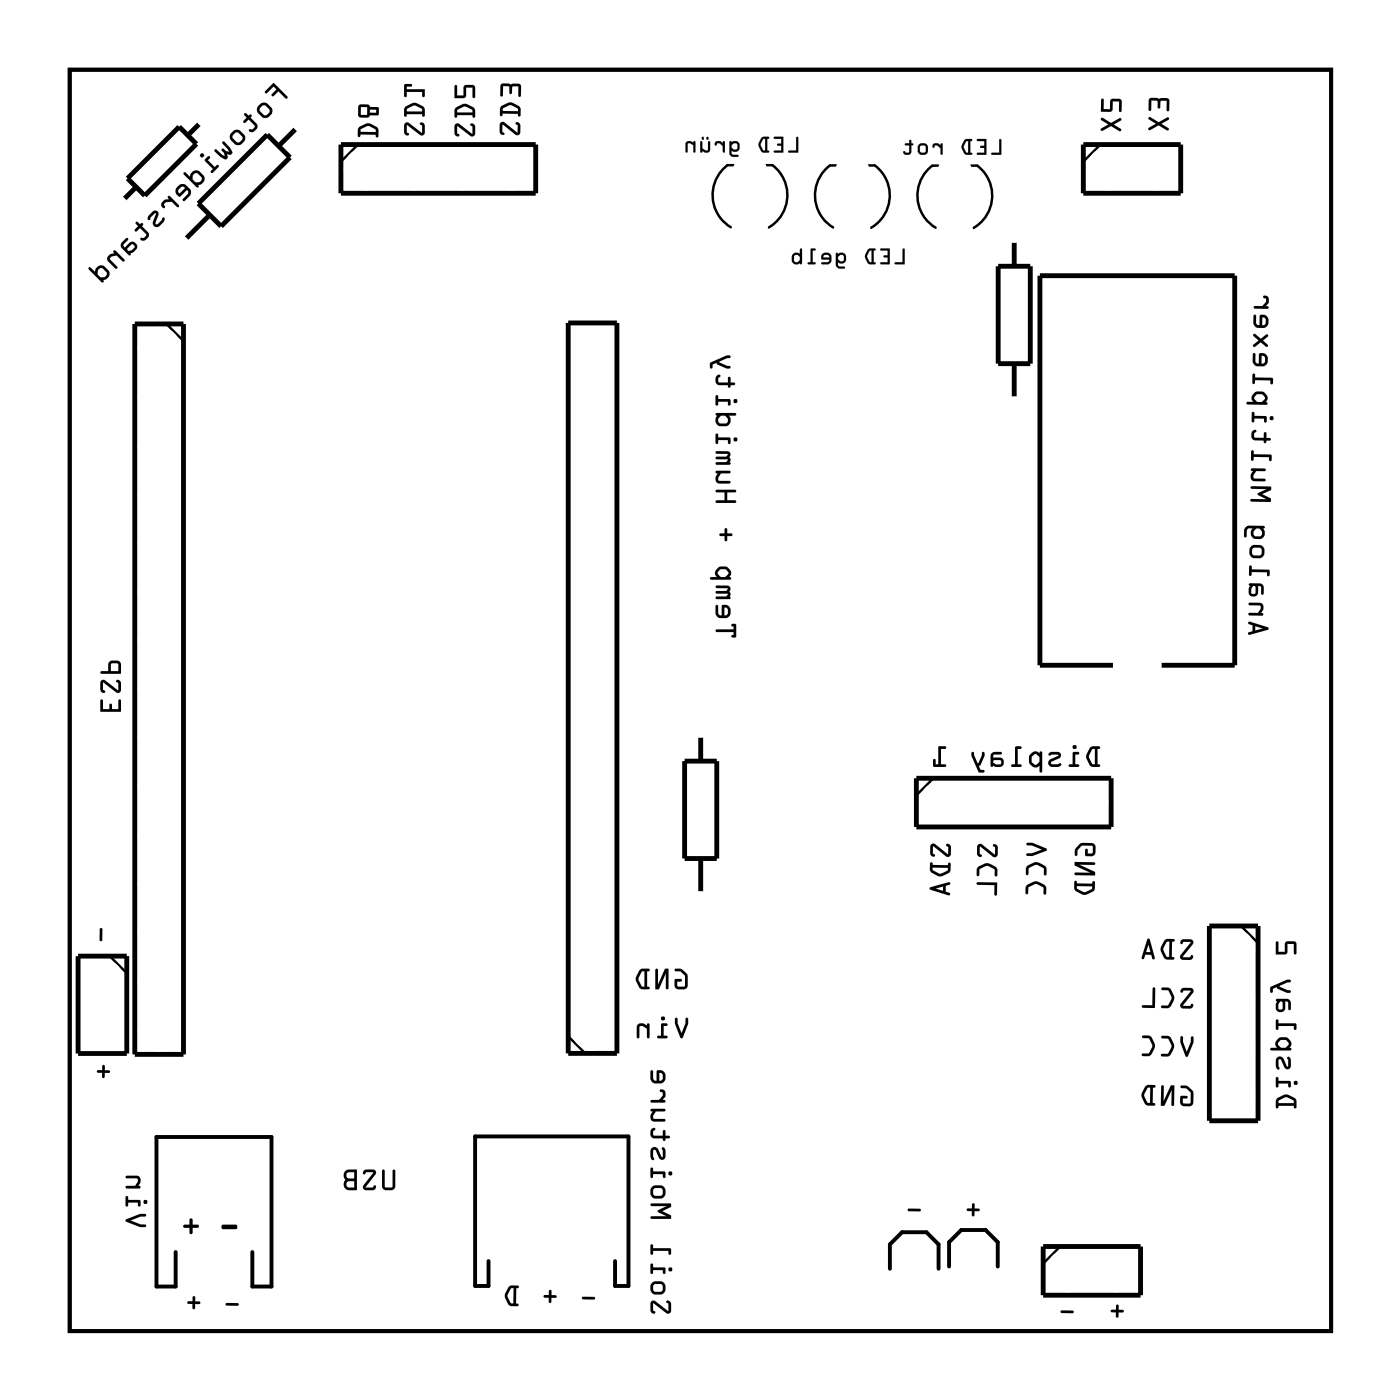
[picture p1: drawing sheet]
<svg xmlns="http://www.w3.org/2000/svg" width="73mm" height="73mm" viewBox="0 0 73 73" stroke-linecap="round" stroke-linejoin="round" font-family="sans-serif">
<path d="M3.6 3.6h65.8v65.8h-65.8zM9.2 65.3v1.8h-1v-7.8h6v7.8h-1v-1.8M25.5 65.8v1.3h-.7v-7.8h8v7.8h-.7v-1.3M46.4 66.2v-1.3l.7-.6h1.2l.7 .6v1.3M49.5 66.1v-1.3l.6-.6h1.3l.6 .6v1.3" fill="none" stroke="#000" stroke-width=".2"/>
<g fill="#000">
<path d="M5.2 48.4l.1 .1v.5v.1l-.1-.1zM5.1 55.8h.2l.1-.3 .1 .3 .2 .1-.2 .1-.1 .2-.1-.2-.2-.1zM9.6 63.9h.3v-.3h.1v.3h.3l.1 .1h-.1h-.3v.3v.1l-.1-.1v-.3h-.3zM11.6 63.9h.7l.1 .1-.1 .1h-.7zM47.4 63.1l.6-.1v.1v.1h-.6zM50.4 63h.3l.1-.2v.2l.3 .1-.3 .1v.2l-.1-.2-.3-.1zM55.3 68.4h.6h.1l-.1 .1h-.5zM58 68.3h.2l.1-.3v.3l.3 .1-.3 .1v.2l-.1-.2-.2-.1z"/>
<path d="M13.8 4.8l.5-.5 .7 .8h-.1l-.4-.3-.3 .2 .2-.3-.1-.2-.4 .4h-.1zM13.7 5.5l-.1 .1v.2l.2 .2h.1l.1-.1 .1-.2-.3-.2zM13.6 5.4l.2-.1a.53 .53 0 0 1 .4 .5l-.1 .2-.2 .2a.5 .5 0 0 1-.5-.5zM12.8 5.9l.2 .1h.1v.1l.3 .3a.29 .29 0 0 1-.1 .4 .29 .29 0 0 1-.3 .1v-.1l.2-.1 .1-.1-.3-.4-.3 .2 .2-.3zM12.3 6.9l-.2 .2v.1l.2 .2h.2l.1-.1v-.2l-.2-.2zM12.1 7l.3-.2a.53 .53 0 0 1 .4 .4l-.1 .2-.3 .2a.5 .5 0 0 1-.4-.5zM11.2 7.8l.5 .4-.1-.4 .4 .1-.4-.5 .4 .3a.26 .26 0 0 1 .1 .3h-.3l.1 .3a.27 .27 0 0 1-.5-.2zM10.4 8.1a.15 .15 0 0 1 .3 0 .15 .15 0 0 1-.3 0zM10.7 8.3l.2-.1-.1 .2 .4 .3 .1-.1 .1 .1-.4 .3 .1-.2-.4-.4zM10.1 9.1l-.1 .3 .2 .1h.2l.1-.3-.2-.2zM9.6 9l.3 .2 .1-.2 .3-.1 .4 .3v.2l-.2 .2h-.2v.2l-.7-.7zM9.4 9.8l-.1 .2 .1 .1 .3-.3zM9.3 9.7l.2-.1a.53 .53 0 0 1 .5 .4l-.1 .2-.3 .3-.1-.1 .3-.4v-.1l-.4 .3h-.1a.33 .33 0 0 1 0-.5zM8.5 10.5l.1-.1h.2l-.1-.1 .1-.1 .5 .5-.1 .1-.2-.3h-.3l-.2 .4-.1-.2zM7.8 11.2l.2-.2h.2l.1 .2-.2 .4 .1 .1 .3-.3h.1a.49 .49 0 0 1-.4 .4l-.2-.1 .1-.6-.3 .4-.1-.2zM7.1 11.6l.2 .1h.2l-.1 .1 .3 .3a.29 .29 0 0 1 0 .3 .29 .29 0 0 1-.4 .1v-.1h.2l.1-.1-.3-.4-.3 .2 .2-.3zM6.9 12.8l-.2 .2v.1l.3-.2v-.1zM6.4 12.6l.2-.2 .1 .1-.3 .3 .1 .1 .4-.3 .2 .1 .1 .2-.4 .4-.5-.4zM5.7 13.4l.3-.2-.1-.1h.1l.5 .5h-.1l-.3-.3-.4 .2 .4 .4v.1l-.5-.4v-.1zM5.1 14.1v.2l.1 .2h.3l.1-.1v-.2l-.2-.2zM4.6 14l.4 .2 .1-.3 .3-.1 .3 .4v.2l-.1 .1-.2 .1-.1 .1-.7-.6z"/>
<path d="M14.2 4.3l.8 .7v.1h-.1l-.4-.3-.3 .2 .2-.3-.1-.2-.4 .4h-.1v-.1zM14.2 4.3l-.4 .5v.1h.1l.4-.4 .1 .2-.2 .3 .3-.2 .4 .3h.1v-.1zM13.6 5.6v.2l.2 .2h.1l.1-.1v-.2l-.2-.2h-.1zM13.6 5.6l.1-.1h.1l.3 .2-.1 .2-.1 .1h-.1l-.2-.2zM13.5 5.5l.3-.2a.54 .54 0 0 1 .4 .5l-.1 .2-.2 .2a.5 .5 0 0 1-.5-.5zM13.5 5.5l-.1 .2a.5 .5 0 0 0 .5 .5l.2-.2 .1-.2a.53 .53 0 0 0-.4-.5zM12.8 5.9l.2 .1h.1v.1l.3 .3a.29 .29 0 0 1-.1 .4 .29 .29 0 0 1-.3 .1v-.2h.2l.1-.1-.3-.4-.3 .2 .2-.3zM12.8 5.9l.1 .2-.2 .3 .3-.2 .3 .4-.3 .2 .2 .1a.3 .3 0 0 0 .2-.5l-.3-.3v-.1h-.1zM12.1 7.1v.1l.2 .2h.2l.1-.1v-.2l-.2-.2h-.1zM12.1 7.1l.2-.2h.1l.2 .2v.2l-.1 .1h-.2l-.2-.2zM12 7l.4-.2a.54 .54 0 0 1 .4 .4l-.1 .2-.3 .2a.5 .5 0 0 1-.4-.5zM12.1 7l-.1 .1a.5 .5 0 0 0 .4 .5l.3-.2 .1-.2a.53 .53 0 0 0-.4-.4zM11.2 7.8l.5 .4-.1-.4 .4 .1-.4-.5h.1l.3 .3a.26 .26 0 0 1 .1 .3h-.3l.1 .2-.2 .1-.5-.4zM11.2 7.8v.1l.5 .4 .2-.1-.1-.2 .2 .1 .1-.1-.1-.3-.3-.3-.1 .1 .4 .4-.4-.1 .1 .4zM10.4 8.1a.15 .15 0 0 1 .3 0 .15 .15 0 0 1-.3 0zM10.4 8.1a.15 .15 0 0 0 .3 0 .15 .15 0 0 0-.3 0zM10.7 8.3l.2-.1-.1 .2 .4 .3 .1-.1 .1 .1-.3 .3h-.1l.1-.2-.4-.4zM10.8 8.2l-.1 .2 .4 .4-.1 .2h.1l.3-.3-.1-.1-.1 .1-.4-.3 .2-.2zM10.1 9.1l-.1 .3 .2 .1h.2l.1-.3-.2-.2zM10.1 9.1l.2-.1 .2 .2v.2l-.1 .1h-.2l-.2-.1zM9.6 9l.3 .2 .1-.2 .3-.1 .3 .2a.32 .32 0 0 1-.3 .5l.1 .2h-.2l-.6-.7zM9.6 9v.1l.7 .7v-.2l.3-.1 .1-.2-.3-.4a.32 .32 0 0 0-.5 .3zM9.3 9.9l.1 .2 .3-.3-.2-.1zM9.3 9.9l.2-.2 .2 .1-.3 .3zM9.2 9.8l.3-.2a.54 .54 0 0 1 .5 .4l-.1 .2-.3 .3-.1-.1 .3-.3v-.1v-.1l-.4 .4-.2-.3zM9.2 9.8a.32 .32 0 0 0 .2 .5l.4-.4v.1l-.3 .4 .1 .1 .3-.3 .1-.2a.53 .53 0 0 0-.5-.4zM8.5 10.5l.1-.1h.2l-.1-.1 .1-.1 .5 .5-.1 .1-.2-.3h-.3l-.2 .4-.1-.2zM8.5 10.5l-.1 .2 .1 .2 .2-.4h.3l.2 .3 .1-.1-.5-.5-.1 .1 .1 .1h-.2zM8 11h.1l.2 .1-.2 .6h.1l.3-.3h.1a.49 .49 0 0 1-.4 .4l-.2-.1 .1-.6-.3 .4h-.1l.1-.3zM8 11l-.2 .2-.1 .3h.1l.3-.4-.1 .6 .2 .1a.49 .49 0 0 0 .4-.4h-.1l-.3 .3h-.1l.2-.6-.2-.1zM7.1 11.6l.2 .1h.2l-.1 .1 .3 .3a.29 .29 0 0 1 0 .3 .29 .29 0 0 1-.4 .1v-.1h.2l.1-.1-.3-.4-.3 .2 .2-.3zM7.1 11.6l.1 .2-.2 .3 .3-.2 .3 .4-.3 .2h.3a.3 .3 0 0 0 .1-.4l-.3-.3v-.1h-.1zM6.9 12.8l-.2 .2v.1l.3-.2v-.1zM6.7 13l.2-.3 .1 .2-.1 .2h-.2zM6.4 12.6l.2-.2 .1 .1-.3 .3 .1 .1 .4-.3 .1 .1 .2 .2-.4 .4-.5-.4zM6.6 12.4l-.3 .4v.1l.5 .4 .4-.4-.1-.2-.2-.1-.4 .3-.1-.1 .3-.3zM5.7 13.3l.3-.1-.1-.1h.1l.5 .5h-.1l-.3-.3-.3 .1-.1 .1 .4 .4v.1l-.5-.4v-.1zM5.9 13.1l.1 .1a.31 .31 0 0 0-.4 .4l.5 .4v-.1l-.4-.4 .1-.1 .3-.1 .4 .3v-.1l-.5-.4zM5.2 14l-.1 .3 .2 .2h.2l.1-.3-.2-.2zM5.1 14.1l.3-.1 .2 .2v.2l-.1 .1h-.3l-.1-.2zM4.6 14l.4 .2 .1-.3 .3-.1 .3 .3a.32 .32 0 0 1-.3 .5v.1h-.1l-.7-.6zM4.6 14v.1l.7 .6 .1-.1 .3-.1v-.2l-.2-.4a.32 .32 0 0 0-.5 .3z"/>
<path d="M18.8 6.7v.2h.8v-.2l-.4-.1zM18.8 6.7l.4-.1 .4 .2v.1h-.8zM18.7 6.7l.4-.3 .3 .1 .3 .2v.4v.1l-.1-.2h-.8l-.1 .2v-.1zM18.7 6.7v.4v.1l.1-.2h.8l.1 .2v-.1a.57 .57 0 0 0-.3-.6 .57 .57 0 0 0-.6 .1zM18.8 5.6v.4h.3l.1-.4zM18.8 5.6h.4l-.1 .4h-.3zM19.3 5.7v.2h.3v-.2zM19.3 5.7h.3v.2h-.3zM18.7 5.5l.5-.1 .1 .2h.4v.4h-.4l-.2 .1h-.4zM18.7 5.5v.6h.4l.2-.1h.4v-.4h-.4l-.1-.2z"/>
<path d="M18.8 6.7v.2h.8v-.1l-.4-.2zM18.7 6.7a.57 .57 0 0 1 .7-.2 .57 .57 0 0 1 .3 .6h-.1v-.1h-.8v.1h-.1zM18.8 5.6v.4h.3l.1-.4zM19.3 5.7v.2h.3v-.2zM18.7 5.5l.5-.1 .1 .2h.4v.4h-.4l-.2 .1h-.4z"/>
<path d="M21.1 6.4h.2l.7 .5v-.3l-.1-.1 .1-.1h.1v.6h-.2l-.7-.5v.4l.1 .1v.1l-.2-.1zM21.2 5.7v.1h.8v-.1l-.3-.2zM21.1 5.6a.57 .57 0 0 1 .7-.2 .57 .57 0 0 1 .3 .7h-.1v-.1h-.8v.1h-.1zM21.1 4.4h.4v.1h-.3v.2h1l-.1 .3h-.1v-.2h-.8v.2h-.1z"/>
<path d="M21.1 6.4h.2l.7 .5v-.3l-.1-.1 .1-.1h.1v.6h-.2l-.7-.5v.4l.1 .1v.1l-.2-.1zM21.1 6.4v.6l.2 .1v-.1l-.1-.1v-.4l.7 .5h.2v-.6h-.1l-.1 .1 .1 .1v.3l-.7-.5zM21.2 5.7v.1h.8v-.1l-.3-.2zM21.2 5.7l.5-.2 .3 .2v.1h-.8zM21.1 5.6l.4-.2h.3l.3 .2 .1 .4-.1 .1-.1-.1h-.8l-.1 .1v-.1zM21.1 5.6v.4v.1l.1-.1h.8l.1 .1 .1-.1a.57 .57 0 0 0-.3-.6 .57 .57 0 0 0-.7 .1zM21.1 4.4h.4v.1h-.3v.2h1l-.1 .3-.1 .1v-.3h-.8v.2l-.1 .1zM21.1 4.4v.6h.1v-.2h.8v.2h.1l.1-.3h-1v-.2h.3v-.1z"/>
<path d="M23.8 6.5h.2l.6 .5v-.4l-.1-.1 .1-.1 .1 .1v.6h-.2l-.6-.5-.1 .3 .2 .2h-.1h-.1zM23.9 5.7l-.1 .2h.8v-.2l-.3-.1zM23.7 5.7a.57 .57 0 0 1 .7-.2 .57 .57 0 0 1 .4 .6h-.1l-.1-.1h-.8v.1h-.1zM23.7 4.5h.1v.5h.4v-.5h.5l.1 .6h-.2v-.5h-.3v.5h-.6z"/>
<path d="M23.8 6.5h.2l.6 .5v-.4l-.1-.1 .1-.1 .1 .1v.6h-.2l-.6-.5-.1 .3 .2 .2h-.1h-.1zM23.8 6.5v.6h.1h.1l-.2-.2 .1-.3 .6 .5h.2v-.6l-.1-.1-.1 .1 .1 .1v.4l-.6-.5zM23.9 5.7l-.1 .2h.8v-.2l-.3-.1zM23.9 5.7l.4-.1 .3 .1v.2h-.8zM23.7 5.7l.5-.3h.2l.4 .3v.4h-.1l-.1-.1h-.8v.1h-.1zM23.7 5.7v.4h.1v-.1h.8l.1 .1h.1a.57 .57 0 0 0-.3-.6 .57 .57 0 0 0-.7 .1zM23.7 4.5h.1v.5h.4v-.5h.5l.1 .6h-.2v-.5h-.3v.5h-.6zM23.7 4.5v.6h.6v-.5h.3v.5h.2l-.1-.6h-.5v.5h-.4v-.5z"/>
<path d="M26.1 6.4h.2l.7 .5v-.3l-.1-.2h.1h.1v.6h-.2l-.7-.5v.4l.1 .1h-.1h-.1zM26.1 6.4v.6h.1h.1l-.1-.1v-.4l.7 .5h.2v-.6h-.1h-.1l.1 .2v.3l-.7-.5zM26.2 5.7v.1h.8v-.2l-.3-.1zM26.2 5.7l.5-.2 .3 .2v.1h-.8zM26.1 5.6l.5-.3 .2 .1 .3 .2 .1 .4-.1 .1-.1-.2h-.8l-.1 .2v-.1zM26.1 5.6v.4v.1l.1-.2h.8l.1 .2 .1-.1a.57 .57 0 0 0-.3-.6 .57 .57 0 0 0-.7 .1zM26.1 4.4h1l.1 .6h-.2v-.5h-.3l-.1 .4-.1-.4h-.3v.5h-.1zM26.1 4.4v.6h.1v-.5h.4v.4l.1-.4h.3v.5h.2l-.1-.6z"/>
<path d="M26.1 6.4h.2l.7 .5v-.3l-.1-.2h.1h.1v.6h-.2l-.7-.5v.4l.1 .1h-.1h-.1zM26.2 5.7v.1h.8v-.1l-.3-.2zM26.1 5.6a.57 .57 0 0 1 .7-.2 .57 .57 0 0 1 .3 .7l-.1-.1v-.1h-.8v.1h-.1zM26.1 4.4h1l.1 .6h-.2v-.5h-.3l-.1 .4-.1-.4h-.3v.5h-.1z"/>
<path d="M41.5 7.2h.1v.8l-.5-.1h.1h.3zM40.4 7.2l.4-.1v.9l-.4-.1h.3v-.3l-.2-.1h.2v-.3h-.3zM39.8 7.2l-.1 .4 .1 .2 .1 .1v-.7zM39.8 7.2h.3h-.1l.1 .8a.44 .44 0 0 1-.5-.3 .44 .44 0 0 1 .2-.5zM38.2 7.6v.1l.1 .1h.1v-.3h-.1zM38.1 7.4h.1h.2a.3 .3 0 0 1 .1 .5l-.3-.1v.2l.3 .1v.1h-.3l-.1-.1zM37.3 7.4h.3l.1 .1 .1-.1v.5h-.1v-.3l-.2-.1-.2 .1zM36.8 7.2a.1 .1 0 0 1 .2 0 .1 .1 0 0 1-.2 0zM36.6 7.2a.07 .07 0 0 1 .1 0 .07 .07 0 0 1-.1 0zM36.5 7.4h.1v.3l.2 .2 .1-.1v-.4h.1v.5l-.2 .1-.2-.1h-.1zM35.8 7.4h.2h.2h.1v.5h-.1v-.3l-.2-.1h-.1v.4h-.1z"/>
<path d="M41.5 7.2h.1v.8l-.5-.1h.1h.3zM41.5 7.1v.8l-.3-.1-.1 .1 .5 .1v-.8zM40.4 7.2l.4-.1v.9l-.4-.1h.4v-.3l-.3-.1h.3v-.3h-.4zM40.4 7.1v.1h.3v.3h-.2l.2 .1v.3l-.3-.1v.1l.5 .1v-.9zM39.8 7.2l-.1 .4 .1 .3h.1v-.7zM39.8 7.3l.1-.1v.7l-.1-.1-.1-.2zM39.8 7.2h.3h-.1v.7h.1h-.3l-.2-.2v-.2zM39.8 7.2l-.2 .3v.2l.2 .2 .3 .1v-.1h-.1v-.7h.1zM38.2 7.6v.1l.1 .1h.1v-.3h-.1zM38.2 7.6l.1-.1h.1v.3l-.2-.1zM38.1 7.4a.24 .24 0 0 1 .3 0 .24 .24 0 0 1 .2 .2l-.1 .3h-.2l-.2-.1 .1 .2 .3 .1v.1h-.3l-.1-.2zM38.1 7.4v.7l.1 .1h.3v-.1l-.3-.1v-.2l.1 .1h.2l.1-.4-.2-.1h-.2zM37.3 7.4h.3l.1 .1 .1-.1v.5h-.1v-.3l-.2-.1-.2 .1zM37.3 7.4v.2l.2-.1 .2 .1v.3h.1v-.5h-.1v.1l-.1-.1zM36.8 7.2a.1 .1 0 0 1 .2 0 .1 .1 0 0 1-.2 0zM36.8 7.2a.1 .1 0 0 0 .2 0 .1 .1 0 0 0-.2 0zM36.6 7.2a.06 .06 0 0 1 .1 0 .06 .06 0 0 1-.1 0zM36.6 7.2a.07 .07 0 0 0 .1 0 .07 .07 0 0 0-.1 0zM36.5 7.4h.1v.3l.2 .2 .1-.1v-.4h.1v.4a.24 .24 0 0 1-.4 .1h-.1zM36.5 7.4v.5h.1l.2 .1 .2-.1v-.5h-.1v.4l-.1 .1-.2-.2v-.3zM35.8 7.4h.2l.2 .1 .1-.1v.5h-.1v-.3l-.2-.1h-.1v.4h-.1zM35.8 7.4v.5h.1v-.4h.1l.2 .1v.3h.1v-.5h-.1h-.2z"/>
<path d="M47.1 13h.1v.8h-.5v-.1h.4zM45.9 13h.5v.8h-.5l.1-.1h.3v-.3h-.2l.2-.1v-.2h-.3zM45.4 13.1l-.2 .3 .2 .3h.1v-.6zM45.3 13h.4l-.1 .1v.7a.44 .44 0 0 1-.5-.3 .44 .44 0 0 1 .2-.5zM43.7 13.4v.1l.1 .1h.2v-.3h-.2zM43.6 13.2l.1 .1 .2-.1a.3 .3 0 0 1 .1 .5h-.3v.1l.4 .1v.1h-.3l-.2-.1zM43 13.3l-.1 .1h.4l-.1-.1zM42.9 13.2a.29 .29 0 0 1 .5 .2l-.1 .3-.4 .1v-.1h.3l.1-.1-.4-.1zM42.3 13h.2l-.1 .1v.6h.1v.1l-.4-.1h.2zM41.4 13.3v.3l.2 .1 .1-.1v-.2l-.1-.1zM41.4 13.2h.2l.1 .1v-.3h.1v.8h-.3l-.2-.1z"/>
<path d="M47.1 13h.1v.8h-.5v-.1h.4zM47.1 13v.7h-.4v.1h.5v-.8zM45.9 13h.5v.8h-.5l.1-.1h.3v-.3h-.2l.2-.1v-.2h-.3zM45.9 13l.1 .1h.3v.2l-.2 .1h.2v.3h-.3l-.1 .1h.5v-.8zM45.4 13.1l-.2 .3 .2 .3h.1v-.6zM45.3 13.1h.2v.6l-.2-.1-.1-.2zM45.3 13h.4l-.1 .1v.6l.1 .1h-.4l-.2-.3v-.2zM45.3 13l-.2 .3v.2l.2 .3h.3l.1-.1h-.1v-.6l.1-.1zM43.7 13.4v.1l.1 .1h.2v-.3h-.2zM43.7 13.4l.1-.1h.2v.3l-.3-.1zM43.6 13.2l.1 .1a.24 .24 0 0 1 .2-.1 .24 .24 0 0 1 .2 .2l-.1 .3h-.1h-.2v.2h.3l.1 .1h-.4l-.1-.2zM43.6 13.2v.7l.2 .1h.3l-.1-.1h-.3v-.2h.2h.2v-.4l-.2-.1-.2 .1zM43 13.3l-.1 .1h.4l-.1-.1zM43 13.3h.2l.1 .1h-.4zM42.9 13.2a.28 .28 0 0 1 .5 .2l-.1 .3-.4 .1v-.1h.3l.1-.1-.4-.1zM42.9 13.2l-.1 .3h.5l-.1 .2h-.4l.1 .1 .4-.1 .1-.3a.29 .29 0 0 0-.5-.2zM42.3 13h.2l-.1 .1v.6h.1v.1l-.4-.1h.2zM42.3 13v.7h-.2l.4 .1v-.1h-.1v-.6l.2-.1zM41.4 13.3v.3l.2 .1 .1-.1v-.2l-.1-.1zM41.4 13.3h.2l.1 .1v.2l-.1 .1-.2-.1zM41.4 13.2h.2l.1 .1v-.3h.1v.8l-.1-.1a.24 .24 0 0 1-.4-.1zM41.4 13.2l-.1 .5 .2 .1 .2-.1 .1 .1v-.8h-.1v.3l-.1-.1z"/>
<path d="M52.1 7.3h.1v.8h-.5l.1-.1h.3zM51 7.3h.4v.8h-.4v-.1h.3v-.3h-.2l.2-.1v-.2h-.3zM50.4 7.4l-.1 .3 .1 .3h.1v-.6zM50.3 7.3h.4l-.1 .1 .1 .7a.44 .44 0 0 1-.5-.3 .44 .44 0 0 1 .1-.5zM48.7 7.5h.2l.2 .1 .1-.1v.6l-.1-.1v-.3l-.2-.1-.2 .1zM48 7.6v.3h.3v-.3zM47.8 7.8a.3 .3 0 0 1 .6 0 .3 .3 0 0 1-.6 0zM47.2 7.5h.2l.1-.2 .1 .2-.1 .1v.4l-.1 .1h-.2l-.1-.2h.3v-.3h-.2z"/>
<path d="M52.1 7.3h.1v.8h-.5l.1-.1h.3zM52.1 7.3v.7h-.3l-.1 .1h.5v-.8zM51 7.3h.4v.8h-.4v-.1h.3v-.3h-.2l.2-.1v-.2h-.3zM51 7.3v.1h.3v.2l-.2 .1h.2v.3h-.3v.1h.4v-.8zM50.4 7.4l-.1 .3 .1 .3h.1v-.6zM50.4 7.4h.1v.6l-.1-.1-.1-.2zM50.4 7.3h.3l-.1 .1v.6l.1 .1-.4-.1-.1-.2v-.2zM50.3 7.3l-.1 .3v.2l.1 .3h.4v-.1h-.1v-.6l.1-.1zM48.7 7.5h.2l.2 .1v-.1v.6v-.1v-.3l-.2-.1-.2 .1zM48.7 7.5l-.1 .2 .3-.1 .2 .1v.3l.1 .1v-.6h-.1v.1l-.2-.1zM48 7.6v.3h.3v-.3zM48 7.6h.3v.3h-.3zM47.8 7.8a.3 .3 0 0 1 .6 0 .3 .3 0 0 1-.6 0zM47.8 7.8a.3 .3 0 0 0 .6 0 .3 .3 0 0 0-.6 0zM47.2 7.5h.2l.1-.2 .1 .2-.1 .1v.4l-.1 .1-.2-.1-.1-.1h.3v-.3h-.2zM47.2 7.5v.1h.2v.3l-.1 .1-.1-.1h-.1l.1 .2h.2l.1-.1v-.4l.1-.1-.1-.2-.1 .2z"/>
<path d="M57.4 6.2l.6 .2 .5-.2v.1l-.4 .2 .4 .2v.1l-.5-.2-.6 .2v-.1l.4-.2-.3-.2zM57.4 6.2l.1 .1 .3 .2-.4 .2v.1l.6-.2 .5 .2v-.1l-.4-.2 .4-.2v-.1l-.5 .2zM57.5 5.2h.1v.5h.3v-.5h.6v.6h-.1v-.5h-.4v.5h-.6zM57.5 5.2l-.1 .6h.6v-.5h.4v.5h.1v-.6h-.6v.5h-.3v-.5z"/>
<path d="M57.4 6.2l.6 .2 .5-.2v.1l-.4 .2 .4 .2v.1l-.5-.2-.6 .2v-.1l.4-.2-.3-.2zM57.5 5.2h.1v.5h.3v-.5h.6v.6h-.1v-.5h-.4v.5h-.6z"/>
<path d="M59.9 6.1l.5 .3 .6-.3-.1 .2-.3 .2 .3 .2v.1l-.5-.3-.5 .3v-.1l.4-.2-.4-.3zM59.9 6.1v.1l.4 .3-.4 .2v.1l.5-.3 .5 .3v-.1l-.3-.2 .3-.2 .1-.2-.6 .3zM60 5.1l1 .1v.6l-.2-.1 .1-.4h-.4l-.1 .4v-.4l-.3-.1-.1 .5-.1 .1zM60 5.1l-.1 .7 .1-.1 .1-.5 .3 .1v.4l.1-.4h.4l-.1 .4 .2 .1v-.6z"/>
<path d="M59.9 6.1l.5 .3 .6-.3-.1 .2-.3 .2 .3 .2v.1l-.5-.3-.5 .3v-.1l.4-.2-.4-.3zM60 5.1l1 .1v.6l-.2-.1 .1-.4h-.4l-.1 .4v-.4l-.3-.1-.1 .5-.1 .1z"/>
<path d="M3.6 3.6v65.8h65.8v-65.8zM3.6 3.6h65.8v65.8h-65.8z"/>
<path d="M5.3 36.5h.1v.5h.3l.1-.3v.3h.4v-.5h.1v.6h-1.1zM5.3 36.5l-.1 .6h1.1v-.6h-.1v.5h-.4v-.3l-.1 .3h-.3v-.5zM5.3 35.5h.2l.6 .5 .1-.4-.1-.1h.2v.6h-.2l-.7-.5v.4l.1 .1h-.1h-.1zM5.3 35.5v.6h.1h.1l-.1-.1v-.4l.7 .5h.2v-.6h-.2l.1 .1-.1 .4-.6-.5zM5.8 34.6v.4h.4v-.4zM5.8 34.6h.4v.4h-.4zM5.7 34.5h.4h.2v.6h-1v-.1h.3zM5.7 34.5l-.1 .5h-.3v.1h1l-.1-.6h-.3z"/>
<path d="M5.3 36.5h.1v.5h.3l.1-.3v.3h.4v-.5h.1v.6h-1.1zM5.3 35.5h.2l.6 .5 .1-.4-.1-.1h.2v.6h-.2l-.7-.5v.4l.1 .1h-.1h-.1zM5.8 34.6v.4h.4v-.4zM5.7 34.5h.2h.4v.6h-1v-.1h.3z"/>
<path d="M37.3 32.8h1v-.1l-.2-.1 .2-.1 .1 .1v.6h-.2l.1-.2h-.9zM37.8 31.7v.4h.1l.1-.1v-.2zM37.3 31.6h.2v.5h.1v-.5h.1a.35 .35 0 0 1 .4 .2 .35 .35 0 0 1-.2 .4h-.4l-.2-.1zM37.3 30.6h.8v.6h-.8l.1-.1h.5l.1-.1-.7-.1 .1-.1h.5l.1-.1h-.6zM37.4 29.6a.4 .4 0 0 1 .5 0 .4 .4 0 0 1 .2 .4l-.1 .1 .1 .1h-1.1l.1-.1h.3l-.1-.2zM37.6 29.7l-.2 .2 .2 .2h.2l.2-.2-.1-.2zM37.8 27.6h.1v.2l.3 .1-.3 .1v.2l-.1-.2-.3-.1 .3-.1zM37.3 25.6h1.1l-.1 .1h-.4v.4h.4l.1 .1h-1.1l.1-.1h.4v-.4h-.4zM37.3 24.6h.8l-.1 .1h-.4l-.1 .2v.2h.5l.1 .1h-.7l-.1-.3 .1-.2h-.1zM37.3 23.6h.8v.6h-.8l.1-.1h.5l.1-.1-.7-.1 .1-.1h.5l.1-.1h-.6zM38.2 22.9a.15 .15 0 0 1 .3 0 .15 .15 0 0 1-.3 0zM37.3 22.6h.1l.1 .2h.6v.3h-.1v-.1h-.5l-.1 .1h-.1zM37.6 21.7l-.1 .1v.2h.4l.1-.2-.2-.1zM37.3 21.6l1-.1 .1 .1-.4 .1 .1 .3-.1 .2h-.4l-.3-.1v-.2l.1-.2zM38.2 20.9a.15 .15 0 0 1 .3 0 .15 .15 0 0 1-.3 0zM37.3 20.6h.1l.1 .2h.6v.3h-.1v-.1h-.5l-.1 .1h-.1zM37.4 19.6l.1-.1 .1 .1-.1 .1v.2l.5 .1v-.3l.1 .3h.2l-.2 .1-.1 .1v-.1h-.5a.3 .3 0 0 1-.1-.5zM37 18.9l.9-.4 .2 .1-.6 .3 .6 .2-.1 .1-.6-.2v-.1l-.2 .1-.1 .2z"/>
<path d="M37.3 32.8h1v-.1l-.2-.1 .2-.1 .1 .1v.6h-.2l.1-.2h-.9zM37.3 32.8l.1 .2h.9l-.1 .2h.2v-.6l-.1-.1-.2 .1 .2 .1v.1zM37.8 31.7v.4h.1l.1-.1v-.2zM37.8 31.7l.2 .1v.2l-.1 .1h-.1zM37.3 31.6h.2v.5h.1v-.5l.1-.1a.35 .35 0 0 1 .4 .3 .35 .35 0 0 1-.2 .4h-.4l-.2-.1zM37.3 31.6v.4l.1 .2a.53 .53 0 0 0 .6 0 .35 .35 0 0 0 .1-.5 .35 .35 0 0 0-.4-.1l-.1 .5h-.1v-.5zM37.3 30.6h.8v.6h-.8l.1-.1h.5l.1-.1h-.6l-.1-.2h.6l.1-.1h-.6zM37.3 30.6l.1 .1h.6l-.1 .1h-.5l-.1 .1 .7 .1-.1 .1h-.5l-.1 .1h.8v-.6zM37.4 29.6l.4-.1 .2 .2a.26 .26 0 0 1 0 .4l.1 .1h-1.1l.1-.1h.3l-.1-.2zM37.4 29.6l-.1 .3 .1 .2h-.3l-.1 .1h1.1l-.1-.1a.32 .32 0 0 0 .1-.3 .32 .32 0 0 0-.3-.2zM37.6 29.7l-.2 .2 .2 .2h.2l.2-.2-.1-.2zM37.6 29.7h.3l.1 .2-.2 .2h-.2l-.2-.2zM37.8 27.6h.1v.2l.3 .1-.3 .1v.2l-.1-.2-.3-.1 .3-.1zM37.8 27.6v.2l-.3 .1 .3 .1 .1 .2v-.2l.3-.1-.3-.1v-.2zM37.3 25.6h1.1l-.1 .1h-.4v.4h.4l.1 .1h-1.1l.1-.1h.4v-.4h-.4zM37.3 25.6l.1 .1h.4v.4h-.4l-.1 .1h1.1l-.1-.1h-.4v-.4h.4l.1-.1zM37.3 24.6h.8l-.1 .1h-.4l-.1 .2v.2h.5l.1 .1h-.7l-.1-.3 .1-.2h-.1zM37.3 24.6v.1h.1a.31 .31 0 0 0 .1 .5h.6l-.1-.1h-.5v-.2l.1-.2 .5-.1h-.1zM37.3 23.6h.8v.6h-.8l.1-.1h.5l.1-.1h-.6l-.1-.2h.6l.1-.1h-.6zM37.3 23.6l.1 .1h.6l-.1 .1h-.5l-.1 .1 .7 .1-.1 .1h-.5l-.1 .1h.8v-.6zM38.2 22.9a.15 .15 0 0 1 .3 0 .15 .15 0 0 1-.3 0zM38.2 22.9a.15 .15 0 0 0 .3 0 .15 .15 0 0 0-.3 0zM37.3 22.6h.1l.1 .2h.6v.3h-.1v-.1h-.5l-.1 .1h-.1zM37.3 22.6v.5h.1l.1-.1h.5v.1h.1v-.3h-.6l-.1-.2zM37.6 21.7l-.1 .1v.2h.4l.1-.2-.2-.1zM37.6 21.7h.3l.1 .1-.1 .2h-.4v-.2zM37.3 21.6l1-.1 .1 .1-.4 .1 .1 .3-.1 .2h-.4a.32 .32 0 0 1-.2-.5zM37.3 21.6l.1 .1-.1 .3 .1 .2h.5a.32 .32 0 0 0 .1-.5l.4-.1-.1-.1zM38.2 20.9a.15 .15 0 0 1 .3 0 .15 .15 0 0 1-.3 0zM38.2 20.9a.15 .15 0 0 0 .3 0 .15 .15 0 0 0-.3 0zM37.3 20.6h.1l.1 .2h.6v.3h-.1v-.1h-.5l-.1 .1h-.1zM37.3 20.6v.5h.1l.1-.1h.5v.1h.1v-.3h-.6l-.1-.2zM37.4 19.6l.1-.1 .1 .1-.1 .1v.2l.5 .1v-.4l.1 .4h.2l-.2 .1-.1 .1v-.1h-.5a.31 .31 0 0 1-.1-.5zM37.4 19.6l-.1 .1a.3 .3 0 0 0 .2 .4h.5v.1l.1-.1 .2-.1h-.2l-.1-.3v.3l-.5-.1v-.2l.1-.1-.1-.1zM37 18.9l.9-.4 .2 .1-.6 .3 .6 .2-.1 .1-.6-.2v-.1l-.2 .1-.1 .2zM37 18.9l.1 .3 .1-.2 .2-.1v.1l.6 .2 .1-.1-.6-.2 .6-.3-.2-.1z"/>
<path d="M57 39.1l-.2 .4 .2 .4h.1v-.8zM56.9 39l.4-.1 .1 .1-.2 .1v.8h.2l-.1 .1a.58 .58 0 0 1-.6-.4 .58 .58 0 0 1 .2-.6zM55.9 39a.15 .15 0 0 1 .3 0 .15 .15 0 0 1-.3 0zM56 39.2l.3 .1-.2 .1v.5h.2l-.1 .1-.5-.1h.2zM54.8 39.3h.5v.2l-.5 .3 .1 .1 .4-.1 .1 .1a.49 .49 0 0 1-.7 0v-.2l.5-.3h-.4l-.1-.1zM53.8 39.3a.26 .26 0 0 1 .4 0l.1-.1v1.1l-.1-.1v-.3l-.1 .1a.4 .4 0 0 1-.4-.2 .4 .4 0 0 1 .1-.5zM53.8 39.5v.3l.3 .1 .1-.2v-.2l-.2-.2zM53 38.9l.3 .1-.2 .1v.8h.2l-.1 .1-.5-.1h.2zM51.8 39.7v.1l.2 .1h.2v-.2zM51.7 39.3l.5-.1v.2h-.4v.1l.5 .1 .1 .1-.1 .2-.6 .1v-.6zM50.7 39.2h.1l.2 .6 .2-.6h.1l.1 .2-.3 .5v.3h.2v.1h-.3l-.3-.9zM48.9 38.9l.5 .1-.3 .1v.8h.2v.1h-.6v-.1v-.3l.1 .3h.1z"/>
<path d="M57 39.1l-.2 .4 .2 .3 .1 .1v-.8zM57 39.1h.1v.8h-.1l-.2-.4zM56.9 39l.4-.1 .1 .1-.2 .1v.8h.2l-.1 .1h-.4l-.2-.4v-.2zM56.9 39l-.2 .4v.2l.2 .4h.4l.1-.1h-.2v-.8l.2-.1-.1-.1zM55.9 39a.15 .15 0 0 1 .3 0 .15 .15 0 0 1-.3 0zM55.9 39a.15 .15 0 0 0 .3 0 .15 .15 0 0 0-.3 0zM56 39.2h.2l.1 .1-.2 .1v.5h.2l-.1 .1h-.4l-.1-.1h.2zM56 39.2l-.1 .7h-.2l.5 .1 .1-.1h-.2v-.5l.2-.1zM54.8 39.3h.5v.2l-.5 .3 .1 .1 .4-.1 .1 .1a.49 .49 0 0 1-.7 0v-.2l.5-.3h-.4l-.1-.1zM54.8 39.3h-.1l.1 .1h.4l-.5 .3v.2a.49 .49 0 0 0 .7 0l-.1-.1-.4 .1-.1-.1 .5-.3v-.2zM53.8 39.3a.26 .26 0 0 1 .4 0l.1-.1 .1 1-.1 .1-.1-.4-.2 .1-.3-.2v-.4zM53.8 39.3a.41 .41 0 0 0-.1 .5 .41 .41 0 0 0 .4 .2l.1-.1v.3l.1 .1v-1.1l-.1 .1a.28 .28 0 0 0-.4 0zM53.8 39.5v.3l.3 .1 .1-.2v-.2l-.2-.2zM53.8 39.4l.2-.1 .2 .2v.2l-.1 .2-.3-.1zM53 38.9l.3 .1-.2 .1v.8h.2l-.1 .1h-.4l-.1-.1h.2zM53 38.9l-.1 1h-.2l.5 .1 .1-.1h-.2v-.8l.2-.1zM51.8 39.7v.1l.2 .1h.2v-.2zM51.8 39.7h.4v.2h-.2l-.2-.1zM51.7 39.3l.5-.1v.2h-.4v.1l.5 .1 .1 .1-.1 .2-.6 .1v-.6zM51.7 39.3v.1v.6l.6-.1 .1-.2-.1-.1-.5-.1v-.1h.4v-.2zM50.7 39.2h.1l.2 .6 .2-.6h.1l.1 .2-.3 .5v.3h.2v.1h-.3l-.3-.9zM50.7 39.2v.2l.3 .9h.3v-.1h-.2v-.3l.3-.5-.1-.2h-.1l-.2 .6-.2-.6zM48.9 38.9l.5 .1-.3 .1v.8h.2v.1h-.6v-.1v-.3l.1 .3h.1zM48.9 38.9v1h-.1l-.1-.3v.3v.1h.6v-.1h-.2v-.8l.3-.1z"/>
<path d="M65.5 32.7v.2l.4-.1zM65.1 32.4l1 .3 .1 .1-1.1 .3v-.1l.2-.1v-.3l-.2-.1zM65.1 31.5h.7l.1 .2-.1 .3h.1v.1h-.8l.1-.1h.4l.2-.3-.6-.1zM65.4 30.6l-.1 .3 .1 .1 .1-.4zM65.2 30.4h.5l.2 .1v.5h-.1v-.4h-.2v.5h-.3h-.1zM65.2 29.5h.1v.2h.9v.3h-.1v-.1l-.8-.1v.2h-.1zM65.3 28.6v.3h.5v-.3zM65.2 28.5a.5 .5 0 0 1 .7 0 .37 .37 0 0 1-.2 .6l-.4-.1-.1-.1zM65.5 27.6l-.1 .1v.2h.4v-.2l-.1-.1zM65 27.5l.9-.1 .1 .5a.39 .39 0 0 1-.7 .1l-.1-.3 .1-.1h-.2l-.1 .1v.3h-.1v-.3zM65.2 25.4h1.1v.2l-.5 .2 .5 .2v.2l-1.1-.1 .1-.1h.8l-.5-.2 .5-.3h-.8zM65.3 24.4l.7 .1v.1h-.5l-.1 .2v.2h.6v.1l-.7-.1-.1-.2 .2-.2-.1-.1zM65.3 23.5h.1v.2h.9v.3h-.1v-.2h-.8v.2h-.1zM65.3 22.5l.2-.1v.1l-.1 .1v.2h.5l.1-.3 .1 .3 .2 .1-.2 .1-.1 .1-.1-.1h-.4a.3 .3 0 0 1-.2-.5zM66.2 21.8a.11 .11 0 0 1 .2 0 .11 .11 0 0 1-.2 0zM65.3 21.5h.1v.2h.7v.3h-.1l-.1-.2h-.5v.2h-.1zM65.4 20.5a.4 .4 0 0 1 .5-.1 .4 .4 0 0 1 .2 .5l-.1 .1h.1l-.1 .1h-1l.1-.1h.3l-.1-.2zM65.5 20.6l-.1 .2 .2 .2h.2l.2-.2-.2-.2zM65.3 19.5h.1l.1 .2h.9v.3h-.1v-.2h-.8l-.1 .2h-.1zM65.8 18.6v.4h.1l.1-.1v-.2zM65.4 18.4l.1 .1v.4l.2 .1v-.5v-.1a.35 .35 0 0 1 .4 .3 .35 .35 0 0 1-.2 .4h-.4l-.1-.2zM65.4 17.4l.4 .3 .3-.2v.1l-.2 .2 .2 .2v.1l-.3-.2-.4 .2v-.1l.3-.2-.3-.3zM65.8 16.6v.4h.1l.1-.1v-.2zM65.4 16.4l.1 .1 .1 .4 .1 .1v-.5l.1-.1a.35 .35 0 0 1 .4 .3 .35 .35 0 0 1-.3 .4h-.4l-.1-.2zM65.9 15.4l.2 .1 .1 .3-.2 .2h.1l.1 .1h-.8l.1-.1h.3l.2-.3z"/>
<path d="M65.5 32.7v.2l.4-.1zM65.5 32.7l.4 .1-.4 .1zM65.1 32.4l1 .3 .1 .1-1.1 .3v-.1l.2-.1v-.3l-.2-.1zM65.1 32.4v.1l.2 .1v.3l-.2 .1v.1l1.1-.3-.1-.1zM65.1 31.5h.7l.1 .2-.1 .3h.1v.1h-.8l.1-.1h.4l.2-.3-.1-.1h-.5zM65.1 31.5l.1 .1h.5l.1 .1-.2 .3h-.4l-.1 .1h.8v-.1h-.1a.31 .31 0 0 0-.1-.6zM65.4 30.6l-.1 .3 .1 .1 .1-.4zM65.4 30.6h.1l-.1 .4-.1-.1zM65.2 30.4h.5l.2 .1v.5h-.1v-.4h-.2v.5h-.2h-.2zM65.2 30.4v.7h.2h.2v-.5h.2v.4h.1v-.5l-.2-.1zM65.2 29.5h.1v.2h.9v.3h-.1v-.1l-.8-.1v.2h-.1zM65.2 29.5v.5h.1v-.2l.8 .1v.1h.1v-.3h-.9v-.2zM65.3 28.6v.3h.5v-.3zM65.3 28.6h.5v.3h-.5zM65.2 28.5a.5 .5 0 0 1 .7 0 .38 .38 0 0 1-.2 .6l-.4-.1-.1-.1zM65.2 28.5v.4l.1 .1a.53 .53 0 0 0 .6 0 .37 .37 0 0 0-.2-.6h-.3zM65.5 27.6l-.1 .1v.2h.4v-.2l-.1-.1zM65.5 27.6h.2l.1 .1v.2h-.4v-.2zM65 27.5h1l-.1 .1v.4l-.1 .1h-.4l-.2-.2 .1-.3h-.2l-.1 .1v.3h-.1v-.3zM65 27.5l-.1 .2 .1 .3v-.4h.3a.32 .32 0 0 0-.1 .3 .32 .32 0 0 0 .3 .2h.2a.32 .32 0 0 0 .2-.5l.1-.1-.1-.1zM65.2 25.4h1.1v.2l-.5 .2 .5 .2v.2l-1.1-.1 .1-.1h.8l-.5-.2 .5-.3h-.8zM65.2 25.4l.1 .1h.8l-.5 .3 .5 .2h-.8l-.1 .1 1.1 .1v-.2l-.5-.2 .5-.2v-.2zM65.3 24.4l.7 .1v.1h-.5l-.1 .2v.2h.6v.1l-.7-.1-.1-.2 .2-.2h-.1zM65.3 24.4v.1l.1 .1a.31 .31 0 0 0 0 .5h.6v-.1h-.6v-.2l.1-.2 .5-.1v-.1zM65.3 23.5h.1v.2h.9v.3h-.1v-.2h-.8v.2h-.1zM65.3 23.5v.5h.1v-.2h.8v.2h.1v-.3h-.9v-.2zM65.3 22.5l.2-.1v.1l-.1 .1v.2h.5l.1-.3 .1 .3 .2 .1-.2 .1-.1 .1-.1-.1h-.4a.31 .31 0 0 1-.2-.5zM65.3 22.5v.1a.3 .3 0 0 0 .2 .4h.4l.1 .1 .1-.1 .2-.1-.2-.1-.1-.3-.1 .3h-.5v-.2l.1-.1v-.1zM66.2 21.8a.11 .11 0 0 1 .2 0 .11 .11 0 0 1-.2 0zM66.2 21.8a.11 .11 0 0 0 .2 0 .11 .11 0 0 0-.2 0zM65.3 21.5h.1v.2h.7v.3h-.1l-.1-.2h-.5v.2h-.1zM65.3 21.5v.5h.1v-.2h.5l.1 .2h.1v-.3h-.7v-.2zM65.4 20.5l.4-.1 .2 .2a.26 .26 0 0 1 0 .4l.1 .1h-1.1l.1-.1h.3l-.1-.2zM65.4 20.5l-.1 .3 .1 .2h-.3l-.1 .1h1.1l-.1-.1a.32 .32 0 0 0 .1-.4 .32 .32 0 0 0-.3-.2zM65.5 20.6l-.1 .2 .2 .2h.2l.2-.2-.2-.2zM65.5 20.6h.3l.2 .2-.2 .2h-.2l-.2-.2zM65.3 19.5h.1l.1 .2h.9v.3h-.1v-.2h-.8l-.1 .2h-.1zM65.4 19.5l-.1 .5h.1l.1-.2h.8v.2h.1v-.3h-.9l-.1-.2zM65.8 18.6v.4h.1l.1-.1v-.2zM65.8 18.6l.2 .1v.2l-.1 .1h-.1zM65.4 18.4l.1 .1v.4l.2 .1v-.5v-.1a.35 .35 0 0 1 .4 .3 .35 .35 0 0 1-.2 .4h-.4l-.1-.2zM65.4 18.4l-.1 .4 .1 .2a.53 .53 0 0 0 .6 0 .35 .35 0 0 0 .1-.4 .35 .35 0 0 0-.4-.2v.6h-.1l-.1-.2v-.4zM65.4 17.4l.4 .3 .3-.2v.1l-.2 .2 .2 .2v.1l-.3-.2-.4 .2v-.1l.3-.2-.3-.3zM65.4 17.4v.1l.3 .3-.3 .2v.1l.4-.2 .3 .2v-.1l-.2-.2 .2-.2v-.1l-.3 .2zM65.8 16.6v.4h.1l.1-.1v-.2zM65.8 16.6l.2 .1v.2l-.1 .1h-.1zM65.4 16.4l.1 .1 .1 .4 .1 .1v-.5l.1-.1a.35 .35 0 0 1 .4 .3 .35 .35 0 0 1-.3 .4h-.4l-.1-.2zM65.4 16.4v.4l.1 .2a.53 .53 0 0 0 .6 0 .35 .35 0 0 0 0-.4 .35 .35 0 0 0-.4-.2v.6h-.1l-.1-.2v-.4zM65.9 15.4l.2 .1 .1 .3-.2 .2h.1l.1 .1h-.8l.1-.1h.3l.2-.3zM65.9 15.4l.1 .3-.2 .3h-.3l-.1 .1h.8l-.1-.1h-.1l.2-.2-.1-.3z"/>
<path d="M5.2 48.4l.1 .1v.5v.1l-.1-.1zM5.2 48.4v.6l.1 .1v-.1v-.5z"/>
<path d="M5.1 55.8h.2l.1-.3 .1 .3 .2 .1-.2 .1-.1 .2-.1-.2-.2-.1zM5.1 55.8v.1l.2 .1 .1 .2 .1-.2 .2-.1-.2-.1-.1-.3-.1 .3z"/>
<path d="M35.2 50.5h.1a.56 .56 0 0 1 .6 .4l-.1 .6-.4 .1-.2-.1v-.4h.4v.1h-.3v.2l.4 .1v-.6l-.2-.2-.3-.1zM34.2 50.5l.1 .1v.8l.4-.9h.2v1.1l-.2-.1v-.7l-.3 .8h-.2zM33.5 50.7l-.2 .4 .2 .4h.1v-.8zM33.4 50.6l.4-.1 .1 .1-.1 .1v.8h.1l-.1 .1a.58 .58 0 0 1-.6-.4 .58 .58 0 0 1 .2-.6z"/>
<path d="M35.2 50.5h.3l.3 .3 .1 .6-.1 .1-.4 .1-.2-.1v-.4h.4v.1h-.3v.2l.4 .1v-.6l-.2-.2-.3-.1zM35.2 50.5v.1l.3 .1 .2 .2v.5v.1l-.4-.1v-.2h.3v-.1h-.4v.3v.1l.2 .1 .4-.1 .1-.1-.1-.6a.5 .5 0 0 0-.6-.3zM34.2 50.5l.1 .1v.8l.4-.9h.2v1.1l-.2-.1v-.7l-.3 .8h-.2zM34.2 50.5v1.1h.2l.3-.8v.7l.1 .1 .1-1.1h-.2l-.4 .9v-.8zM33.5 50.7l-.2 .4 .2 .3 .1 .1v-.8zM33.5 50.7h.1v.8h-.1l-.2-.4zM33.4 50.6l.4-.1 .1 .1-.1 .1v.8h.1l-.1 .1h-.4l-.2-.4v-.2zM33.4 50.6l-.2 .4v.2l.2 .4h.4l.1-.1h-.1v-.8l.1-.1-.1-.1z"/>
<path d="M35.2 53.1l.1 .1 .3 .7 .2-.8 .1 .1v.2l-.3 .8-.1-.1-.3-.7zM34.5 53.1a.11 .11 0 0 1 .2 0 .11 .11 0 0 1-.2 0zM34.5 53.4h.3l-.2 .1v.5h.2v.2l-.5-.1 .2-.1zM33.3 53.4h.2l.2 .1 .1-.1h.1v.7h-.2v-.4l-.2-.2-.1 .1v.5h-.2z"/>
<path d="M35.2 53.1l.1 .1 .3 .7 .2-.8 .1 .1v.2l-.3 .8-.1-.1-.3-.7zM35.2 53.1v.3l.3 .7 .1 .1 .3-.8v-.2l-.1-.1-.2 .8-.3-.7zM34.5 53.1a.11 .11 0 0 1 .2 0 .11 .11 0 0 1-.2 0zM34.5 53.1a.11 .11 0 0 0 .2 0 .11 .11 0 0 0-.2 0zM34.5 53.4h.3l-.2 .1v.5h.2v.2h-.5v-.1l.2-.1zM34.5 53.4v.6l-.2 .1 .5 .1v-.2h-.2v-.5l.2-.1zM33.3 53.4h.2l.2 .1 .1-.1h.1v.7h-.2v-.4l-.2-.2-.1 .1v.5h-.2zM33.3 53.4l-.1 .7h.2v-.5l.1-.1 .2 .2v.4h.2v-.7h-.1l-.1 .1-.2-.1z"/>
<path d="M48.6 44h.2l.6 .6 .1-.4-.2-.1 .1-.1 .2 .1-.1 .6h-.2l-.6-.6v.4l.1 .1-.1 .1-.1-.1zM48.6 45.3l.1 .1 .3 .2 .4-.2v-.1zM48.5 45h.1v.1h.8l.1-.1 .1 .1a.55 .55 0 0 1-.6 .6 .55 .55 0 0 1-.5-.7zM48.8 46.3l.4 .2v-.3zM48.5 46.3l1-.3 .1 .1-.3 .1v.3l.3 .1-.1 .1-1-.3z"/>
<path d="M48.6 44h.2l.6 .6 .1-.4-.2-.1 .1-.1 .2 .1-.1 .6h-.2l-.6-.6v.4l.1 .1-.1 .1-.1-.1zM48.6 44v.6l.1 .1 .1-.1-.1-.1v-.4l.6 .6h.2l.1-.6-.2-.1-.1 .1 .2 .1-.1 .4-.6-.6zM48.6 45.3l.1 .1 .3 .2 .4-.2v-.1zM48.6 45.3h.8v.1l-.4 .2-.3-.2zM48.5 45h.1v.1h.8l.1-.1h.1v.5l-.5 .2h-.2l-.4-.2zM48.5 45a.57 .57 0 0 0 .3 .6 .57 .57 0 0 0 .7-.1l.1-.1v-.4h-.1l-.1 .1h-.8v-.1zM48.8 46.3l.4 .2v-.3zM48.8 46.3l.4-.1v.3zM48.5 46.3l1-.3 .1 .1-.3 .1v.3l.3 .1-.1 .1-1-.3zM48.5 46.3v.1l1 .3 .1-.1-.3-.1v-.3l.3-.1-.1-.1z"/>
<path d="M51 44.1l.2-.1 .7 .6v-.4l-.1-.1 .1-.1 .1 .1v.6h-.2l-.7-.5v.3l.1 .1-.1 .1-.1-.1zM51 45.3a.61 .61 0 0 1 1 .1l-.1 .3v-.3l-.5-.2-.3 .1-.1 .4-.1-.1zM51 46h1v.7l-.1-.1v-.4h-.9z"/>
<path d="M51 44.1l.2-.1 .7 .6v-.4l-.1-.1 .1-.1 .1 .1v.6h-.2l-.7-.5v.3l.1 .1-.1 .1-.1-.1zM51 44.1v.5l.1 .1 .1-.1-.1-.1v-.3l.7 .5h.2v-.6l-.1-.1-.1 .1 .1 .1v.4l-.7-.6zM51 45.3l.3-.2a.48 .48 0 0 1 .6 .1 .48 .48 0 0 1 0 .5v-.3l-.4-.2-.4 .1v.3l-.1 .1zM51 45.3l-.1 .3 .1 .1 .1-.4 .4-.1 .4 .2v.3h.1v-.4l-.4-.2-.2-.1zM51 46h1v.7l-.1-.1v-.4h-.9zM51 46v.2h.9v.4l.1 .1v-.7z"/>
<path d="M53.6 44h.3l.7 .3v.1l-.8 .3-.2-.1-.1-.1 .8-.2-.7-.2zM53.5 45.2a.61 .61 0 0 1 1.1 .1l-.1 .4-.1-.4-.4-.2-.3 .2-.1 .3h-.1zM53.5 46.2a.61 .61 0 0 1 1.1 .1l-.1 .4-.1-.4-.4-.2-.4 .2v.4l-.1-.1z"/>
<path d="M53.6 44h.3l.7 .3v.1l-.8 .3-.2-.1-.1-.1 .8-.2-.7-.2zM53.6 44v.1l.7 .2-.8 .2 .1 .1 .2 .1 .8-.3v-.1l-.7-.3zM53.5 45.2l.4-.2a.48 .48 0 0 1 .6 .1 .48 .48 0 0 1 0 .6l-.1-.4-.3-.2-.4 .2-.1 .3h-.1zM53.5 45.2v.4h.1l.1-.3 .4-.2 .3 .2 .1 .3h.1v-.4l-.4-.2h-.2zM53.5 46.2l.4-.2a.48 .48 0 0 1 .5 .1 .48 .48 0 0 1 .1 .6l-.1-.4-.4-.2-.4 .2v.3h-.1zM53.5 46.2v.4h.1v-.3l.4-.2 .4 .2v.3h.2l-.1-.4-.3-.2h-.2z"/>
<path d="M56.3 44h.6h.2v.5v.1h-.5v-.3h.1v.2h.2l.1-.3-.5-.1-.3 .2v.3h-.1v-.3zM56.3 44a.5 .5 0 0 0-.2 .6h.1v-.3l.2-.2h.5l.1 .1-.1 .3h-.2v-.2h-.1v.3l.3 .1 .2-.1v-.1v-.5h-.2zM56.1 45h1v.1h-.8l.8 .4v.2l-1-.1v-.1h.8l-.8-.4zM56.1 45v.1l.8 .4h-.8v.1l1 .1v-.2l-.8-.4h.8v-.1zM56.2 46.2v.2l.4 .1 .4-.2v-.1zM56.2 46.2h.8v.1l-.4 .2-.4-.1zM56.1 46h.1v.1h.8v-.1h.1v.4l-.5 .3-.2-.1-.3-.2zM56.1 46h-.1a.57 .57 0 0 0 .3 .6 .57 .57 0 0 0 .7-.1l.1-.2v-.3h-.1v.1h-.8v-.1z"/>
<path d="M56.3 44h.6h.2v.5v.1l-.4 .1-.1-.1 .1-.3v.2h.3v-.3l-.1-.1h-.5l-.2 .2v.3h-.1a.52 .52 0 0 1 .2-.6zM56.1 45h1v.1h-.8l.8 .4v.2l-1-.1v-.1h.8l-.8-.4zM56.2 46.2v.2l.4 .1 .4-.2v-.1zM56.1 46h.1v.1h.8v-.1h.1a.55 .55 0 0 1-.6 .7 .55 .55 0 0 1-.4-.7z"/>
<path d="M61.6 56.6a.56 .56 0 0 1 .7 .5l-.1 .5-.4 .1-.2-.1v-.4h.3v.1h-.2v.2l.3 .1 .1-.5-.2-.3-.3-.1zM60.6 56.6l.1 .1v.7l.4-.8h.2l-.1 1.1-.1-.1v-.7l-.4 .8h-.1zM59.9 56.7l-.2 .5 .2 .3h.1v-.8zM59.8 56.6h.4l.1 .1h-.2v.8l.2 .1-.1 .1a.58 .58 0 0 1-.6-.4 .58 .58 0 0 1 .2-.7z"/>
<path d="M61.6 56.6h.3l.3 .3v.6v.1l-.4 .1-.2-.1v-.4h.3v.1h-.2v.2l.3 .1 .1-.5-.2-.3-.3-.1zM61.6 56.6v.1l.3 .1 .2 .2v.5l-.1 .1-.3-.1v-.2h.2v-.1h-.3v.3v.1l.2 .1 .4-.1v-.1v-.6a.5 .5 0 0 0-.6-.3zM60.6 56.6l.1 .1v.7l.4-.8h.2l-.1 1.1-.1-.1v-.7l-.4 .8h-.1zM60.6 56.6v1.1h.1l.4-.8v.7l.1 .1 .1-1.1h-.2l-.4 .8v-.7zM59.9 56.7l-.2 .5 .1 .3h.2v-.8zM59.9 56.7h.1v.8h-.1l-.2-.3zM59.8 56.6h.4l.1 .1h-.2v.8l.2 .1-.1 .1-.4-.1-.2-.3-.1-.3zM59.8 56.6l-.3 .4 .1 .3 .2 .3 .4 .1 .1-.1-.2-.1v-.8h.2l-.1-.1z"/>
<path d="M61.6 54.1h.1l.2 .8 .2-.8h.2v.3l-.4 .7h-.1l-.2-.7zM60.6 54a.54 .54 0 0 1 .6 .6 .54 .54 0 0 1-.6 .5v-.1h.3l.2-.4-.2-.4h-.3zM59.6 54a.54 .54 0 0 1 .6 .6 .54 .54 0 0 1-.6 .5v-.2h.3l.2-.3-.2-.4-.3-.1z"/>
<path d="M61.6 54.1h.1l.2 .8 .2-.8h.2v.3l-.4 .7h-.1l-.2-.7zM61.6 54.1v.3l.2 .7h.1l.4-.7v-.3h-.2l-.2 .8-.2-.8zM60.6 54l.4 .1 .2 .3a.48 .48 0 0 1-.1 .6 .48 .48 0 0 1-.6 0h.4l.2-.4-.2-.4h-.3zM60.6 54v.2h.3l.2 .4-.2 .4h-.3v.1h.4l.2-.4v-.3l-.2-.3zM59.6 54h.4l.2 .4a.48 .48 0 0 1-.1 .6 .48 .48 0 0 1-.6 0l.4-.1 .2-.3-.2-.4-.3-.1zM59.6 54v.1l.3 .1 .2 .4-.2 .3-.3 .1v.1h.4l.2-.4v-.3l-.2-.4z"/>
<path d="M61.6 49h.6v.3l-.5 .6h.4l.1-.1v.1v.1h-.6v-.2l.5-.6-.3-.1-.2 .1zM60.9 49.1l-.2 .5 .2 .3h.1v-.8zM60.8 49h.4h.1l-.2 .1v.8l.2 .1-.1 .1a.58 .58 0 0 1-.6-.4 .58 .58 0 0 1 .2-.7zM59.9 49.3l-.1 .4h.2zM59.9 49h.1l.2 1-.2-.2h-.3v.2h-.2z"/>
<path d="M61.6 49h.6v.3l-.5 .6h.4l.1-.1v.1v.1h-.6v-.2l.5-.6-.3-.1-.2 .1zM61.6 49v.2l.2-.1 .3 .1-.5 .6v.2h.6v-.1v-.1l-.1 .1h-.4l.5-.6v-.3zM60.9 49.1l-.2 .5 .1 .3h.2v-.8zM60.9 49.1h.1v.8h-.1l-.2-.3zM60.8 49h.4h.1l-.2 .1v.8l.2 .1-.1 .1-.4-.1-.2-.3-.1-.3zM60.8 49l-.3 .4 .1 .2 .2 .4 .4 .1 .1-.1-.2-.1v-.8l.2-.1h-.1zM59.9 49.3l-.1 .4h.2zM59.9 49.3l.1 .4h-.2zM59.9 49h.1l.2 1-.2-.2h-.3v.2h-.2zM59.9 49l-.4 1h.2v-.2h.3l.2 .2-.2-1z"/>
<path d="M61.6 51.6h.6v.2l-.5 .6 .4 .1 .1-.1v.2h-.6v-.3l.5-.6h-.3l-.2 .1v-.1zM60.6 51.5a.54 .54 0 0 1 .7 .6 .54 .54 0 0 1-.7 .5v-.2h.3l.2-.3-.2-.4-.3-.1zM60.1 51.5l.2 .1-.1 1-.6-.1v-.1h.5z"/>
<path d="M61.6 51.6h.6v.2l-.5 .6 .4 .1 .1-.1v.2h-.6v-.3l.5-.6h-.3l-.2 .1v-.1zM61.6 51.6v.1v.1l.2-.1h.3l-.5 .6v.3h.6v-.2l-.1 .1-.4-.1 .5-.6v-.2zM60.6 51.5h.4l.2 .4a.48 .48 0 0 1-.1 .6 .48 .48 0 0 1-.5 0l.3-.1 .2-.3-.2-.4-.3-.1zM60.6 51.5v.1l.3 .1 .2 .4-.2 .3-.3 .1v.1h.4l.2-.4v-.3l-.2-.4zM60.1 51.5l.2 .1-.1 1-.6-.1v-.1h.5zM60.1 51.5v.9h-.5v.1l.6 .1 .1-1z"/>
<path d="M66.7 57.4v.1h.8l-.1-.1-.3-.2zM66.7 57.4l.4-.2 .4 .2v.1h-.8zM66.6 57.3l.4-.2h.2l.4 .2v.4v.1l-.1-.1h-.8l-.1 .1-.1-.1zM66.6 57.3l-.1 .4 .1 .1 .1-.1h.8l.1 .1v-.1a.57 .57 0 0 0-.3-.5 .57 .57 0 0 0-.6 .1zM67.5 56.5a.11 .11 0 0 1 .2 0 .11 .11 0 0 1-.2 0zM67.5 56.5a.11 .11 0 0 0 .2 0 .11 .11 0 0 0-.2 0zM66.6 56.2h.1v.2h.6v.3h-.1v-.2h-.5v.2h-.1zM66.6 56.2v.5h.1v-.2h.5v.2h.1v-.3h-.6v-.2zM66.6 55.2l.3-.1 .3 .5v-.5l.1 .1v.1v.3l-.1 .2-.2-.1-.2-.4h-.1v.4v.1a.49 .49 0 0 1-.1-.6zM66.6 55.2a.49 .49 0 0 0 .1 .6v-.1v-.4h.1l.2 .4 .2 .1 .1-.2v-.3v-.1l-.1-.1v.5l-.3-.5zM66.7 54.2l.4-.1 .2 .1a.26 .26 0 0 1 0 .5v.1h-1v-.1h.3l-.1-.2zM66.7 54.2l-.2 .3 .1 .2h-.3v.1h1v-.1a.32 .32 0 0 0 0-.4 .32 .32 0 0 0-.2-.2zM66.8 54.3l-.1 .2 .1 .1h.3l.1-.1-.1-.2zM66.8 54.3l.3-.1 .1 .3-.1 .1h-.3l-.1-.1zM66.6 53.2h.1v.2h.9v.3h-.1v-.2h-.8v.2h-.1zM66.6 53.2v.5h.1v-.2h.8v.2h.1v-.3h-.9v-.2zM66.8 52.2l-.1 .4 .1 .1 .1-.4zM66.8 52.2l.1 .1-.1 .4-.1-.1zM66.6 52.1h.5l.2 .1v.5l-.1-.1v-.3l-.2-.1v.5l-.2 .1-.2-.1zM66.6 52.1v.6l.2 .1 .2-.1v-.5l.2 .1v.3l.1 .1v-.5l-.2-.1zM66.3 51.5l.8-.4 .2 .1-.6 .2 .6 .3v.1l-.7-.2v-.1l-.2 .1-.1 .2zM66.3 51.5v.3l.1-.2 .2-.1v.1l.7 .2v-.1l-.6-.3 .6-.2-.2-.1zM66.6 49.1l.1 .1v.4h.3l.1-.5h.5v.7l-.1-.1v-.5h-.3l-.1 .5-.6 .1zM66.6 49.1l-.1 .7 .6-.1 .1-.5h.3v.5l.1 .1v-.7h-.5l-.1 .5h-.3v-.4z"/>
<path d="M66.7 57.4v.1h.8v-.1l-.4-.2zM66.6 57.3a.57 .57 0 0 1 .7-.2 .57 .57 0 0 1 .3 .7h-.1v-.1h-.8v.1h-.1zM67.5 56.5a.11 .11 0 0 1 .2 0 .11 .11 0 0 1-.2 0zM66.6 56.2h.1v.2h.6v.3h-.1v-.2h-.5v.2h-.1zM66.6 55.2l.3-.1 .3 .5v-.5l.1 .1v.1v.3l-.1 .2-.2-.1-.2-.4h-.1v.4v.1a.49 .49 0 0 1-.1-.6zM66.7 54.2a.4 .4 0 0 1 .4-.1 .4 .4 0 0 1 .2 .5v.1h.1l-.1 .1h-1v-.1h.3l-.1-.2zM66.8 54.3l-.1 .2 .1 .1h.3l.1-.1-.1-.2zM66.6 53.2h.1v.2h.9v.3h-.1v-.2h-.8v.2h-.1zM66.8 52.2l-.1 .4 .1 .1 .1-.4zM66.6 52.1h.5l.2 .1v.5l-.1-.1v-.3l-.2-.1v.5l-.2 .1-.2-.1zM66.3 51.5l.8-.4 .2 .1-.6 .2 .6 .3v.1l-.7-.2v-.1l-.2 .1-.1 .2zM66.6 49.1l.1 .1v.4h.3l.1-.5h.5v.7l-.1-.1v-.5h-.3l-.1 .5-.6 .1z"/>
<path d="M6.6 63.6l.7-.3h.3v.1l-.8 .3 .8 .2-.3 .1-.7-.3zM6.6 63.6v.1l.7 .3 .3-.1-.8-.2 .8-.3v-.1h-.3zM7.5 62.7a.11 .11 0 0 1 .2 0 .11 .11 0 0 1-.2 0zM7.5 62.7a.11 .11 0 0 0 .2 0 .11 .11 0 0 0-.2 0zM6.6 62.4h.1v.2h.6v.3h-.1v-.2h-.5v.2h-.1zM6.6 62.4v.5h.1v-.2h.5v.2h.1v-.3h-.6v-.2zM6.6 61.3l.7 .1v.2l-.1 .3h.1v.1h-.7v-.1h.4l.2-.3-.1-.1h-.5zM6.6 61.3v.2h.5l.1 .1-.2 .3h-.4v.1h.7v-.1h-.1a.31 .31 0 0 0-.1-.6z"/>
<path d="M6.6 63.6l.7-.3h.3v.1l-.8 .3 .8 .2-.3 .1-.7-.3zM7.5 62.7a.11 .11 0 0 1 .2 0 .11 .11 0 0 1-.2 0zM6.6 62.4h.1v.2h.6v.3h-.1v-.2h-.5v.2h-.1zM6.6 61.3l.7 .1v.2l-.1 .3h.1v.1h-.7v-.1h.4l.2-.3-.1-.1h-.5z"/>
<path d="M9.6 63.9v.1h.3v.3l.1 .1v-.1v-.3h.3h.1l-.1-.1h-.3v-.3h-.1v.3zM9.6 63.9h.3v-.3h.1v.3h.3l.1 .1h-.1h-.3v.3v.1l-.1-.1v-.3h-.3z"/>
<path d="M11.6 63.9v.2h.7l.1-.1-.1-.1zM11.6 63.9h.7l.1 .1-.1 .1h-.7z"/>
<path d="M11.8 68h.6h.1l-.1 .1h-.6zM9.8 67.9h.2l.1-.3 .1 .3 .3 .1h-.3l-.1 .3-.1-.3h-.2z"/>
<path d="M11.8 68h.6h.1l-.1 .1h-.6zM11.8 68v.1h.6l.1-.1h-.1zM9.8 67.9h.2l.1-.3 .1 .3 .3 .1h-.3l-.1 .3-.1-.3h-.2zM9.8 67.9v.1h.2l.1 .3 .1-.3h.3l-.3-.1-.1-.3-.1 .3z"/>
<path d="M19.9 61l.2 .1v.8h.4v-.8l.1-.1v1l-.5 .1-.1-.1zM19 61.1l.6-.1v.3l-.5 .6h.3l.1-.1 .1 .1v.1h-.6v-.2l.5-.6-.4-.1-.1 .2-.1-.1zM18.1 61.7v.2h.4v-.3zM18.1 61.2v.2l.4 .1v-.4zM18 61.1l.6-.1v1.1h-.4a.31 .31 0 0 1-.3-.2 .31 .31 0 0 1 .1-.4l-.1-.2z"/>
<path d="M19.9 61l.2 .1v.8h.4v-.8l.1-.1v1l-.2 .1-.4-.1zM19.9 61l.1 1 .1 .1 .5-.1v-1l-.1 .1v.8h-.4v-.8zM19 61.1l.6-.1v.3l-.5 .6h.3l.1-.1 .1 .1v.1h-.6v-.2l.5-.6-.4-.1-.1 .2-.1-.1zM19 61.1l-.1 .1 .1 .1 .1-.2 .4 .1-.5 .6v.2h.6v-.1l-.1-.1-.1 .1h-.3l.5-.6v-.3zM18.1 61.7v.2h.4v-.3zM18.1 61.7l.4-.1v.3h-.4zM18.1 61.2v.2l.4 .1v-.4zM18.1 61.2l.4-.1v.4l-.4-.1zM18 61.1l.6-.1v1.1h-.4a.31 .31 0 0 1-.3-.2 .31 .31 0 0 1 .1-.4l-.1-.2zM18 61.1l-.1 .2 .1 .2a.31 .31 0 0 0-.1 .4 .31 .31 0 0 0 .3 .2h.4v-1.1z"/>
<path d="M30.4 67.7l.6-.1v.1v.1h-.6zM28.4 67.6h.2l.1-.3 .1 .3h.2l-.2 .1-.1 .3-.1-.3h-.2zM26.7 67.2l-.2 .4 .1 .4h.2v-.8zM26.6 67.1h.4h.1l-.2 .1v.8l.2 .1h-.1a.58 .58 0 0 1-.6-.3 .58 .58 0 0 1 .2-.7z"/>
<path d="M30.4 67.7l.6-.1v.1v.1h-.6zM30.4 67.7v.1h.6v-.1v-.1zM28.4 67.6h.2l.1-.3 .1 .3h.2l-.2 .1-.1 .3-.1-.3h-.2zM28.4 67.6v.1h.2l.1 .3 .1-.3 .2-.1h-.2l-.1-.3-.1 .3zM26.7 67.2l-.2 .4 .1 .3 .2 .1v-.8zM26.7 67.2h.1v.8h-.2l-.1-.4zM26.6 67.1h.4h.1l-.2 .1v.8l.2 .1h-.1h-.4l-.2-.4-.1-.2zM26.6 67.1l-.3 .4 .1 .2 .2 .4h.4h.1l-.2-.1v-.8l.2-.1h-.1z"/>
<path d="M34 67.9h.2l.6 .5 .1-.4-.2-.1 .1-.1 .2 .1v.6h-.2l-.7-.5v.3l.1 .2h-.1h-.1zM34.1 67v.3h.4v-.3zM34 66.9a.5 .5 0 0 1 .6 0 .37 .37 0 0 1-.1 .6h-.5l-.1-.2zM34.9 66.2a.11 .11 0 0 1 .2 0 .11 .11 0 0 1-.2 0zM33.9 65.9h.1l.1 .2h.6v.3h-.1v-.2h-.5l-.1 .2h-.1zM33.9 64.9h.1l.1 .2h.9v.3h-.1v-.2h-.8l-.1 .2h-.1zM33.9 62.8h1.1v.1l-.5 .3 .5 .2v.2h-1.1l.1-.2h.8l-.5-.2 .5-.3h-.8zM34.1 62v.3h.4v-.3zM34 61.9a.5 .5 0 0 1 .6 0 .37 .37 0 0 1-.1 .6l-.5-.1-.1-.1zM34.9 61.2a.11 .11 0 0 1 .2 0 .11 .11 0 0 1-.2 0zM33.9 60.9h.1l.1 .2h.6v.3h-.1v-.2h-.5l-.1 .2h-.1zM34 59.9h.3l.2 .5v-.5h.2v.1v.3l-.2 .2-.1-.1-.2-.4h-.1v.4v.1a.49 .49 0 0 1-.1-.6zM34 58.9l.1-.1 .1 .1-.1 .1v.2h.5v-.3l.1 .3 .2 .1-.2 .1-.1 .1v-.1h-.5a.3 .3 0 0 1-.1-.5zM33.9 57.9h.8l-.1 .1h-.4l-.1 .2v.2h.5l.1 .1-.7-.1-.1-.2 .1-.2h-.1zM34.4 56.8l.3 .1v.3l-.1 .2h.1v.1h-.8l.1-.1h.4l.2-.3zM34.4 56v.4h.1l.1-.1v-.2zM33.9 55.8l.2 .1v.4l.1 .1v-.5l.1-.1a.35 .35 0 0 1 .4 .3 .35 .35 0 0 1-.2 .4h-.4l-.1-.1z"/>
<path d="M34 67.9h.2l.6 .5 .1-.4-.2-.1 .1-.1 .2 .1v.6h-.2l-.7-.5v.3l.1 .2h-.1h-.1zM34 67.9v.6h.1h.1l-.1-.2v-.3l.7 .5h.2v-.6l-.2-.1-.1 .1 .2 .1-.1 .4-.6-.5zM34.1 67v.3h.4v-.3zM34.1 67h.4v.3h-.4zM34 66.9a.5 .5 0 0 1 .6 0 .38 .38 0 0 1-.1 .6h-.5l-.1-.2zM34 66.9l-.1 .4 .1 .2a.53 .53 0 0 0 .6-.1 .37 .37 0 0 0-.1-.6h-.3zM34.8 66.2a.15 .15 0 0 1 .3 0 .15 .15 0 0 1-.3 0zM34.9 66.2a.11 .11 0 0 0 .2 0 .11 .11 0 0 0-.2 0zM33.9 65.9h.1l.1 .2h.6v.3h-.1v-.2h-.5l-.1 .2h-.1zM33.9 65.9v.5h.1l.1-.2h.5v.2h.1v-.3h-.6l-.1-.2zM33.9 64.9h.1l.1 .2h.9v.3h-.1v-.2h-.8l-.1 .2h-.1zM33.9 64.9v.5h.1l.1-.2h.8v.2h.1v-.3h-.9l-.1-.2zM33.9 62.8h1.1v.1l-.5 .3 .5 .2v.2h-1.1l.1-.2h.8l-.5-.2 .5-.3h-.8zM33.9 62.8l.1 .1h.8l-.5 .3 .5 .2h-.8l-.1 .2h1.1v-.2l-.5-.2 .5-.3v-.1zM34.1 62v.3h.4v-.3zM34.1 62h.4v.3h-.4zM34 61.9a.5 .5 0 0 1 .6 0 .38 .38 0 0 1-.1 .6l-.5-.1-.1-.1zM34 61.9l-.1 .4 .1 .1a.53 .53 0 0 0 .6 0 .37 .37 0 0 0-.1-.6h-.3zM34.8 61.2a.15 .15 0 0 1 .3 0 .15 .15 0 0 1-.3 0zM34.9 61.2a.11 .11 0 0 0 .2 0 .11 .11 0 0 0-.2 0zM33.9 60.9h.1l.1 .2h.6v.3h-.1v-.2h-.5l-.1 .2h-.1zM33.9 60.9v.5h.1l.1-.2h.5v.2h.1v-.3h-.6l-.1-.2zM34 59.9h.3l.2 .5v-.5h.2v.1v.3l-.2 .2-.1-.1-.2-.4h-.1v.4v.1a.49 .49 0 0 1-.1-.6zM34 59.9a.49 .49 0 0 0 .1 .6v-.1v-.4h.1l.2 .4 .1 .1 .2-.2v-.3v-.1h-.2v.5l-.2-.5zM34 58.9l.1-.1 .1 .1-.1 .1v.2h.5v-.3l.1 .3 .2 .1-.2 .1-.1 .1v-.1h-.5a.31 .31 0 0 1-.1-.5zM34 58.9l-.1 .1a.3 .3 0 0 0 .2 .4h.5v.1l.1-.1 .2-.1-.2-.1-.1-.3v.3h-.5v-.2l.1-.1-.1-.1zM33.9 57.9h.8l-.1 .1h-.4l-.1 .2v.2h.5l.1 .1-.7-.1-.1-.2 .1-.2h-.1zM33.9 57.9v.1h.1a.31 .31 0 0 0 .1 .5h.6l-.1-.1h-.5v-.2l.1-.2 .5-.1-.1-.1zM34.4 56.8l.3 .1v.3l-.1 .2h.1v.1h-.8l.1-.1h.4l.2-.3zM34.4 56.8l.2 .3-.2 .3h-.4l-.1 .1h.8v-.1h-.1l.1-.2v-.3zM34.4 56v.4h.1l.1-.1v-.2zM34.4 56l.2 .1v.2l-.1 .1h-.1zM33.9 55.8l.2 .1v.4l.1 .1v-.5l.1-.1a.35 .35 0 0 1 .4 .3 .35 .35 0 0 1-.2 .4h-.4l-.1-.1zM33.9 55.8v.5l.1 .1a.53 .53 0 0 0 .6 0 .35 .35 0 0 0 .1-.4 .35 .35 0 0 0-.4-.2l-.1 .6-.1-.1v-.4z"/>
<path d="M47.4 63.1l.6-.1v.1v.1h-.6zM47.4 63.1v.1h.6v-.1z"/>
<path d="M50.4 63h.3l.1-.2v.2l.3 .1-.3 .1v.3l-.1-.3-.3-.1zM50.4 63.1l.3 .1 .1 .2v-.2l.3-.1-.3-.1v-.2l-.1 .2z"/>
<path d="M55.3 68.4h.6h.1l-.1 .1h-.5zM55.3 68.4l.1 .1h.5l.1-.1h-.1z"/>
<path d="M58 68.3h.2l.1-.3v.3l.3 .1-.3 .1v.2l-.1-.2-.2-.1zM58 68.3v.1l.2 .1 .1 .2v-.2l.3-.1-.3-.1v-.3l-.1 .3z"/>
</g>
<g fill="none" stroke="#000" stroke-width=".25">
<path d="M6.7 9.3l2.6-2.7 .9 .9-2.6 2.7zM7 16.9h2.6v38.1h-2.6zM7.1 9.8l-.7 .6M10.3 10.6l3.6-3.6 1.2 1.2-3.6 3.6zM10.5 6.4l-.7 .7M10.9 11.2l-1.3 1.3M15.5 6.7l-1 .9M17.8 7.5h10.1v2.6h-10.1zM29.6 16.8h2.6v38.1h-2.6zM52.1 13.9h1.6v5.1h-1.6zM52.9 12.5v1.4M52.9 19v1.8"/>
<path d="M56.5 7.5h5.1v2.6h-5.1zM35.7 39.7h1.7v5.1h-1.7zM36.5 38.4v1.3M58.1 34.7h-3.9v-20.3h10.2v20.3h-3.8M4.1 49.9h2.5v5.1h-2.5zM36.5 44.8v1.8M47.8 40.6h10.2v2.5h-10.2zM63.1 48.3h2.5v10.2h-2.5zM54.4 65h5.1v2.6h-5.1z"/>
</g>
<g fill="none" stroke="#000" stroke-width=".13">
<path d="M8.7 16.9l.9 .9M18.7 7.5l-.9 .9M38.3 8.6h-.4a1.95 1.95 0 0 0 .2 3.3M40 8.6a.97 .97 0 0 1 .9 .9 1.95 1.95 0 0 1-.8 2.4M43.6 8.6h-.3a1.95 1.95 0 0 0 .2 3.3M45.3 8.6a.97 .97 0 0 1 1 .9 1.95 1.95 0 0 1-.9 2.4M49 8.6h-.4a1.95 1.95 0 0 0 .2 3.3M50.7 8.6a.97 .97 0 0 1 .9 .9 1.95 1.95 0 0 1-.8 2.4M57.4 7.5l-.9 .9M5.7 49.9l.9 .9M29.6 54.1l.9 .8M48.7 40.6l-.9 .9"/>
<path d="M64.7 48.3l.9 .9M55.3 65l-.9 .9"/>
</g>
<circle cx="30.8" cy="65.8" r=".58" fill="#fff"/>
<circle cx="30.8" cy="65.8" r=".58" fill="none" stroke="#fff" stroke-width=".72" stroke-linecap="butt"/>
<circle cx="28.8" cy="65.8" r=".58" fill="#fff"/>
<circle cx="28.8" cy="65.8" r=".58" fill="none" stroke="#fff" stroke-width=".72" stroke-linecap="butt"/>
<circle cx="26.8" cy="65.8" r=".58" fill="#fff"/>
<circle cx="26.8" cy="65.8" r=".58" fill="none" stroke="#fff" stroke-width=".72" stroke-linecap="butt"/>
<circle cx="30.8" cy="65.8" r=".58" fill="#fff"/>
<circle cx="30.8" cy="65.8" r=".58" fill="none" stroke="#fff" stroke-width=".72" stroke-linecap="butt"/>
<circle cx="28.8" cy="65.8" r=".58" fill="#fff"/>
<circle cx="28.8" cy="65.8" r=".58" fill="none" stroke="#fff" stroke-width=".72" stroke-linecap="butt"/>
<circle cx="26.8" cy="65.8" r=".58" fill="#fff"/>
<circle cx="26.8" cy="65.8" r=".58" fill="none" stroke="#fff" stroke-width=".72" stroke-linecap="butt"/>
<circle cx="12.2" cy="65.3" r=".54" fill="#fff"/>
<circle cx="12.2" cy="65.3" r=".54" fill="none" stroke="#fff" stroke-width=".63" stroke-linecap="butt"/>
<circle cx="10.2" cy="65.3" r=".54" fill="#fff"/>
<circle cx="10.2" cy="65.3" r=".54" fill="none" stroke="#fff" stroke-width=".63" stroke-linecap="butt"/>
<circle cx="12.2" cy="65.3" r=".54" fill="#fff"/>
<circle cx="12.2" cy="65.3" r=".54" fill="none" stroke="#fff" stroke-width=".63" stroke-linecap="butt"/>
<circle cx="10.2" cy="65.3" r=".54" fill="#fff"/>
<circle cx="10.2" cy="65.3" r=".54" fill="none" stroke="#fff" stroke-width=".63" stroke-linecap="butt"/>
<circle cx="15.8" cy="45.3" r=".35" fill="#fff"/>
<circle cx="15.8" cy="45.3" r=".35" fill="none" stroke="#fff" stroke-width=".55"/>
<circle cx="13.6" cy="47.8" r=".35" fill="#fff"/>
<circle cx="13.6" cy="47.8" r=".35" fill="none" stroke="#fff" stroke-width=".55"/>
<circle cx="8.3" cy="18.2" r=".74" fill="#fff"/>
<circle cx="8.3" cy="18.2" r=".74" fill="none" stroke="#fff" stroke-width=".76" stroke-linecap="butt"/>
<circle cx="8.3" cy="20.7" r=".74" fill="#fff"/>
<circle cx="8.3" cy="20.7" r=".74" fill="none" stroke="#fff" stroke-width=".76" stroke-linecap="butt"/>
<circle cx="8.3" cy="23.2" r=".74" fill="#fff"/>
<circle cx="8.3" cy="23.2" r=".74" fill="none" stroke="#fff" stroke-width=".76" stroke-linecap="butt"/>
<circle cx="8.3" cy="25.8" r=".74" fill="#fff"/>
<circle cx="8.3" cy="25.8" r=".74" fill="none" stroke="#fff" stroke-width=".76" stroke-linecap="butt"/>
<circle cx="8.3" cy="28.3" r=".74" fill="#fff"/>
<circle cx="8.3" cy="28.3" r=".74" fill="none" stroke="#fff" stroke-width=".76" stroke-linecap="butt"/>
<circle cx="8.3" cy="30.9" r=".74" fill="#fff"/>
<circle cx="8.3" cy="30.9" r=".74" fill="none" stroke="#fff" stroke-width=".76" stroke-linecap="butt"/>
<circle cx="8.3" cy="33.4" r=".74" fill="#fff"/>
<circle cx="8.3" cy="33.4" r=".74" fill="none" stroke="#fff" stroke-width=".76" stroke-linecap="butt"/>
<circle cx="8.3" cy="35.9" r=".74" fill="#fff"/>
<circle cx="8.3" cy="35.9" r=".74" fill="none" stroke="#fff" stroke-width=".76" stroke-linecap="butt"/>
<circle cx="8.3" cy="38.5" r=".74" fill="#fff"/>
<circle cx="8.3" cy="38.5" r=".74" fill="none" stroke="#fff" stroke-width=".76" stroke-linecap="butt"/>
<circle cx="8.3" cy="41" r=".74" fill="#fff"/>
<circle cx="8.3" cy="41" r=".74" fill="none" stroke="#fff" stroke-width=".76" stroke-linecap="butt"/>
<circle cx="8.3" cy="43.6" r=".74" fill="#fff"/>
<circle cx="8.3" cy="43.6" r=".74" fill="none" stroke="#fff" stroke-width=".76" stroke-linecap="butt"/>
<circle cx="8.3" cy="46.1" r=".74" fill="#fff"/>
<circle cx="8.3" cy="46.1" r=".74" fill="none" stroke="#fff" stroke-width=".76" stroke-linecap="butt"/>
<circle cx="8.3" cy="48.6" r=".74" fill="#fff"/>
<circle cx="8.3" cy="48.6" r=".74" fill="none" stroke="#fff" stroke-width=".76" stroke-linecap="butt"/>
<circle cx="8.3" cy="51.2" r=".74" fill="#fff"/>
<circle cx="8.3" cy="51.2" r=".74" fill="none" stroke="#fff" stroke-width=".76" stroke-linecap="butt"/>
<circle cx="8.3" cy="53.7" r=".74" fill="#fff"/>
<circle cx="8.3" cy="53.7" r=".74" fill="none" stroke="#fff" stroke-width=".76" stroke-linecap="butt"/>
<circle cx="11.1" cy="5.7" r=".7" fill="#fff"/>
<circle cx="11.1" cy="5.7" r=".7" fill="none" stroke="#fff" stroke-width=".76" stroke-linecap="butt"/>
<circle cx="5.7" cy="11.1" r=".7" fill="#fff"/>
<circle cx="5.7" cy="11.1" r=".7" fill="none" stroke="#fff" stroke-width=".76" stroke-linecap="butt"/>
<circle cx="41" cy="36.4" r=".76" fill="#fff"/>
<circle cx="41" cy="36.4" r=".76" fill="none" stroke="#fff" stroke-width=".61" stroke-linecap="butt"/>
<circle cx="43.6" cy="36.4" r=".76" fill="#fff"/>
<circle cx="43.6" cy="36.4" r=".76" fill="none" stroke="#fff" stroke-width=".61" stroke-linecap="butt"/>
<circle cx="46.1" cy="36.4" r=".76" fill="#fff"/>
<circle cx="46.1" cy="36.4" r=".76" fill="none" stroke="#fff" stroke-width=".61" stroke-linecap="butt"/>
<circle cx="48.6" cy="36.4" r=".76" fill="#fff"/>
<circle cx="48.6" cy="36.4" r=".76" fill="none" stroke="#fff" stroke-width=".61" stroke-linecap="butt"/>
<circle cx="57.8" cy="8.8" r=".74" fill="#fff"/>
<circle cx="57.8" cy="8.8" r=".74" fill="none" stroke="#fff" stroke-width=".76" stroke-linecap="butt"/>
<circle cx="60.3" cy="8.8" r=".74" fill="#fff"/>
<circle cx="60.3" cy="8.8" r=".74" fill="none" stroke="#fff" stroke-width=".76" stroke-linecap="butt"/>
<circle cx="19.1" cy="8.8" r=".74" fill="#fff"/>
<circle cx="19.1" cy="8.8" r=".74" fill="none" stroke="#fff" stroke-width=".76" stroke-linecap="butt"/>
<circle cx="21.6" cy="8.8" r=".74" fill="#fff"/>
<circle cx="21.6" cy="8.8" r=".74" fill="none" stroke="#fff" stroke-width=".76" stroke-linecap="butt"/>
<circle cx="24.1" cy="8.8" r=".74" fill="#fff"/>
<circle cx="24.1" cy="8.8" r=".74" fill="none" stroke="#fff" stroke-width=".76" stroke-linecap="butt"/>
<circle cx="26.7" cy="8.8" r=".74" fill="#fff"/>
<circle cx="26.7" cy="8.8" r=".74" fill="none" stroke="#fff" stroke-width=".76" stroke-linecap="butt"/>
<circle cx="13.9" cy="25.4" r=".35" fill="#fff"/>
<circle cx="13.9" cy="25.4" r=".35" fill="none" stroke="#fff" stroke-width=".55"/>
<circle cx="23.3" cy="34.9" r=".35" fill="#fff"/>
<circle cx="23.3" cy="34.9" r=".35" fill="none" stroke="#fff" stroke-width=".55"/>
<circle cx="16" cy="23.7" r=".35" fill="#fff"/>
<circle cx="16" cy="23.7" r=".35" fill="none" stroke="#fff" stroke-width=".55"/>
<circle cx="21.7" cy="32.9" r=".35" fill="#fff"/>
<circle cx="21.7" cy="32.9" r=".35" fill="none" stroke="#fff" stroke-width=".55"/>
<circle cx="18.1" cy="42.6" r=".35" fill="#fff"/>
<circle cx="18.1" cy="42.6" r=".35" fill="none" stroke="#fff" stroke-width=".55"/>
<circle cx="25.3" cy="37" r=".35" fill="#fff"/>
<circle cx="25.3" cy="37" r=".35" fill="none" stroke="#fff" stroke-width=".55"/>
<circle cx="52.3" cy="54.5" r=".35" fill="#fff"/>
<circle cx="52.3" cy="54.5" r=".35" fill="none" stroke="#fff" stroke-width=".55"/>
<circle cx="49.9" cy="51.9" r=".35" fill="#fff"/>
<circle cx="49.9" cy="51.9" r=".35" fill="none" stroke="#fff" stroke-width=".55"/>
<circle cx="40.8" cy="65.4" r="1.1" fill="#fff"/>
<circle cx="40.8" cy="65.4" r="1.1" fill="none" stroke="#fff" stroke-width=".25"/>
<circle cx="65.1" cy="65.4" r="1.1" fill="#fff"/>
<circle cx="65.1" cy="65.4" r="1.1" fill="none" stroke="#fff" stroke-width=".25"/>
<circle cx="65" cy="41.2" r="1.1" fill="#fff"/>
<circle cx="65" cy="41.2" r="1.1" fill="none" stroke="#fff" stroke-width=".25"/>
<circle cx="40.8" cy="41.2" r="1.1" fill="#fff"/>
<circle cx="40.8" cy="41.2" r="1.1" fill="none" stroke="#fff" stroke-width=".25"/>
<path d="M54.8 32.7h1.4v1.4h-1.4z" fill="#fff"/>
<path d="M54.8 32.7h1.4v1.4h-1.4z" fill="none" stroke="#fff" stroke-width=".76" stroke-linecap="butt"/>
<circle cx="55.5" cy="33.4" r=".7" fill="#fff"/>
<circle cx="55.5" cy="33.4" r=".7" fill="none" stroke="#fff" stroke-width=".76" stroke-linecap="butt"/>
<circle cx="63.1" cy="33.4" r=".7" fill="#fff"/>
<circle cx="63.1" cy="33.4" r=".7" fill="none" stroke="#fff" stroke-width=".76" stroke-linecap="butt"/>
<circle cx="55.5" cy="30.9" r=".7" fill="#fff"/>
<circle cx="55.5" cy="30.9" r=".7" fill="none" stroke="#fff" stroke-width=".76" stroke-linecap="butt"/>
<circle cx="63.1" cy="30.9" r=".7" fill="#fff"/>
<circle cx="63.1" cy="30.9" r=".7" fill="none" stroke="#fff" stroke-width=".76" stroke-linecap="butt"/>
<circle cx="55.5" cy="28.4" r=".7" fill="#fff"/>
<circle cx="55.5" cy="28.4" r=".7" fill="none" stroke="#fff" stroke-width=".76" stroke-linecap="butt"/>
<circle cx="63.1" cy="28.4" r=".7" fill="#fff"/>
<circle cx="63.1" cy="28.4" r=".7" fill="none" stroke="#fff" stroke-width=".76" stroke-linecap="butt"/>
<circle cx="55.5" cy="25.8" r=".7" fill="#fff"/>
<circle cx="55.5" cy="25.8" r=".7" fill="none" stroke="#fff" stroke-width=".76" stroke-linecap="butt"/>
<circle cx="63.1" cy="25.8" r=".7" fill="#fff"/>
<circle cx="63.1" cy="25.8" r=".7" fill="none" stroke="#fff" stroke-width=".76" stroke-linecap="butt"/>
<circle cx="55.5" cy="23.3" r=".7" fill="#fff"/>
<circle cx="55.5" cy="23.3" r=".7" fill="none" stroke="#fff" stroke-width=".76" stroke-linecap="butt"/>
<circle cx="63.1" cy="23.3" r=".7" fill="#fff"/>
<circle cx="63.1" cy="23.3" r=".7" fill="none" stroke="#fff" stroke-width=".76" stroke-linecap="butt"/>
<circle cx="55.5" cy="20.7" r=".7" fill="#fff"/>
<circle cx="55.5" cy="20.7" r=".7" fill="none" stroke="#fff" stroke-width=".76" stroke-linecap="butt"/>
<circle cx="63.1" cy="20.7" r=".7" fill="#fff"/>
<circle cx="63.1" cy="20.7" r=".7" fill="none" stroke="#fff" stroke-width=".76" stroke-linecap="butt"/>
<circle cx="55.5" cy="18.2" r=".7" fill="#fff"/>
<circle cx="55.5" cy="18.2" r=".7" fill="none" stroke="#fff" stroke-width=".76" stroke-linecap="butt"/>
<circle cx="63.1" cy="18.2" r=".7" fill="#fff"/>
<circle cx="63.1" cy="18.2" r=".7" fill="none" stroke="#fff" stroke-width=".76" stroke-linecap="butt"/>
<circle cx="55.5" cy="15.7" r=".7" fill="#fff"/>
<circle cx="55.5" cy="15.7" r=".7" fill="none" stroke="#fff" stroke-width=".76" stroke-linecap="butt"/>
<circle cx="63.1" cy="15.7" r=".7" fill="#fff"/>
<circle cx="63.1" cy="15.7" r=".7" fill="none" stroke="#fff" stroke-width=".76" stroke-linecap="butt"/>
<circle cx="64.4" cy="49.6" r=".74" fill="#fff"/>
<circle cx="64.4" cy="49.6" r=".74" fill="none" stroke="#fff" stroke-width=".76" stroke-linecap="butt"/>
<circle cx="64.4" cy="52.1" r=".74" fill="#fff"/>
<circle cx="64.4" cy="52.1" r=".74" fill="none" stroke="#fff" stroke-width=".76" stroke-linecap="butt"/>
<circle cx="64.4" cy="54.7" r=".74" fill="#fff"/>
<circle cx="64.4" cy="54.7" r=".74" fill="none" stroke="#fff" stroke-width=".76" stroke-linecap="butt"/>
<circle cx="64.4" cy="57.2" r=".74" fill="#fff"/>
<circle cx="64.4" cy="57.2" r=".74" fill="none" stroke="#fff" stroke-width=".76" stroke-linecap="butt"/>
<circle cx="49.1" cy="41.9" r=".74" fill="#fff"/>
<circle cx="49.1" cy="41.9" r=".74" fill="none" stroke="#fff" stroke-width=".76" stroke-linecap="butt"/>
<circle cx="51.6" cy="41.9" r=".74" fill="#fff"/>
<circle cx="51.6" cy="41.9" r=".74" fill="none" stroke="#fff" stroke-width=".76" stroke-linecap="butt"/>
<circle cx="54.1" cy="41.9" r=".74" fill="#fff"/>
<circle cx="54.1" cy="41.9" r=".74" fill="none" stroke="#fff" stroke-width=".76" stroke-linecap="butt"/>
<circle cx="56.7" cy="41.9" r=".74" fill="#fff"/>
<circle cx="56.7" cy="41.9" r=".74" fill="none" stroke="#fff" stroke-width=".76" stroke-linecap="butt"/>
<circle cx="18.4" cy="31.5" r=".35" fill="#fff"/>
<circle cx="18.4" cy="31.5" r=".35" fill="none" stroke="#fff" stroke-width=".55"/>
<circle cx="11.6" cy="27.6" r=".35" fill="#fff"/>
<circle cx="11.6" cy="27.6" r=".35" fill="none" stroke="#fff" stroke-width=".55"/>
<circle cx="19" cy="12.9" r=".35" fill="#fff"/>
<circle cx="19" cy="12.9" r=".35" fill="none" stroke="#fff" stroke-width=".55"/>
<circle cx="14.3" cy="16.5" r=".35" fill="#fff"/>
<circle cx="14.3" cy="16.5" r=".35" fill="none" stroke="#fff" stroke-width=".55"/>
<circle cx="30.9" cy="53.7" r=".74" fill="#fff"/>
<circle cx="30.9" cy="53.7" r=".74" fill="none" stroke="#fff" stroke-width=".76" stroke-linecap="butt"/>
<circle cx="30.9" cy="51.1" r=".74" fill="#fff"/>
<circle cx="30.9" cy="51.1" r=".74" fill="none" stroke="#fff" stroke-width=".76" stroke-linecap="butt"/>
<circle cx="30.9" cy="48.6" r=".74" fill="#fff"/>
<circle cx="30.9" cy="48.6" r=".74" fill="none" stroke="#fff" stroke-width=".76" stroke-linecap="butt"/>
<circle cx="30.9" cy="46.1" r=".74" fill="#fff"/>
<circle cx="30.9" cy="46.1" r=".74" fill="none" stroke="#fff" stroke-width=".76" stroke-linecap="butt"/>
<circle cx="30.9" cy="43.5" r=".74" fill="#fff"/>
<circle cx="30.9" cy="43.5" r=".74" fill="none" stroke="#fff" stroke-width=".76" stroke-linecap="butt"/>
<circle cx="30.9" cy="41" r=".74" fill="#fff"/>
<circle cx="30.9" cy="41" r=".74" fill="none" stroke="#fff" stroke-width=".76" stroke-linecap="butt"/>
<circle cx="30.9" cy="38.4" r=".74" fill="#fff"/>
<circle cx="30.9" cy="38.4" r=".74" fill="none" stroke="#fff" stroke-width=".76" stroke-linecap="butt"/>
<circle cx="30.9" cy="35.9" r=".74" fill="#fff"/>
<circle cx="30.9" cy="35.9" r=".74" fill="none" stroke="#fff" stroke-width=".76" stroke-linecap="butt"/>
<circle cx="30.9" cy="33.4" r=".74" fill="#fff"/>
<circle cx="30.9" cy="33.4" r=".74" fill="none" stroke="#fff" stroke-width=".76" stroke-linecap="butt"/>
<circle cx="30.9" cy="30.8" r=".74" fill="#fff"/>
<circle cx="30.9" cy="30.8" r=".74" fill="none" stroke="#fff" stroke-width=".76" stroke-linecap="butt"/>
<circle cx="30.9" cy="28.3" r=".74" fill="#fff"/>
<circle cx="30.9" cy="28.3" r=".74" fill="none" stroke="#fff" stroke-width=".76" stroke-linecap="butt"/>
<circle cx="30.9" cy="25.7" r=".74" fill="#fff"/>
<circle cx="30.9" cy="25.7" r=".74" fill="none" stroke="#fff" stroke-width=".76" stroke-linecap="butt"/>
<circle cx="30.9" cy="23.2" r=".74" fill="#fff"/>
<circle cx="30.9" cy="23.2" r=".74" fill="none" stroke="#fff" stroke-width=".76" stroke-linecap="butt"/>
<circle cx="30.9" cy="20.7" r=".74" fill="#fff"/>
<circle cx="30.9" cy="20.7" r=".74" fill="none" stroke="#fff" stroke-width=".76" stroke-linecap="butt"/>
<circle cx="30.9" cy="18.1" r=".74" fill="#fff"/>
<circle cx="30.9" cy="18.1" r=".74" fill="none" stroke="#fff" stroke-width=".76" stroke-linecap="butt"/>
<circle cx="39.1" cy="11.5" r=".6" fill="#fff"/>
<circle cx="39.1" cy="11.5" r=".6" fill="none" stroke="#fff" stroke-width=".65" stroke-linecap="butt"/>
<path d="M38.5 10.9h1.2v1.2h-1.2z" fill="#fff"/>
<path d="M38.5 10.9h1.2v1.2h-1.2z" fill="none" stroke="#fff" stroke-width=".65" stroke-linecap="butt"/>
<circle cx="39.1" cy="9" r=".6" fill="#fff"/>
<circle cx="39.1" cy="9" r=".6" fill="none" stroke="#fff" stroke-width=".65" stroke-linecap="butt"/>
<circle cx="44.5" cy="11.5" r=".6" fill="#fff"/>
<circle cx="44.5" cy="11.5" r=".6" fill="none" stroke="#fff" stroke-width=".65" stroke-linecap="butt"/>
<path d="M43.9 10.9h1.2v1.2h-1.2z" fill="#fff"/>
<path d="M43.9 10.9h1.2v1.2h-1.2z" fill="none" stroke="#fff" stroke-width=".65" stroke-linecap="butt"/>
<circle cx="44.5" cy="9" r=".6" fill="#fff"/>
<circle cx="44.5" cy="9" r=".6" fill="none" stroke="#fff" stroke-width=".65" stroke-linecap="butt"/>
<circle cx="49.8" cy="11.6" r=".6" fill="#fff"/>
<circle cx="49.8" cy="11.6" r=".6" fill="none" stroke="#fff" stroke-width=".65" stroke-linecap="butt"/>
<path d="M49.2 10.9h1.2v1.2h-1.2z" fill="#fff"/>
<path d="M49.2 10.9h1.2v1.2h-1.2z" fill="none" stroke="#fff" stroke-width=".65" stroke-linecap="butt"/>
<circle cx="49.8" cy="9" r=".6" fill="#fff"/>
<circle cx="49.8" cy="9" r=".6" fill="none" stroke="#fff" stroke-width=".65" stroke-linecap="butt"/>
<circle cx="67.3" cy="5.9" r="1.1" fill="#fff"/>
<circle cx="67.3" cy="5.9" r="1.1" fill="none" stroke="#fff" stroke-width=".25"/>
<circle cx="5.7" cy="5.8" r="1.1" fill="#fff"/>
<circle cx="5.7" cy="5.8" r="1.1" fill="none" stroke="#fff" stroke-width=".25"/>
<circle cx="5.8" cy="67.3" r="1.1" fill="#fff"/>
<circle cx="5.8" cy="67.3" r="1.1" fill="none" stroke="#fff" stroke-width=".25"/>
<circle cx="23.5" cy="46.4" r="1.1" fill="#fff"/>
<circle cx="23.5" cy="46.4" r="1.1" fill="none" stroke="#fff" stroke-width=".25"/>
<circle cx="34.6" cy="28" r="1.1" fill="#fff"/>
<circle cx="34.6" cy="28" r="1.1" fill="none" stroke="#fff" stroke-width=".25"/>
<circle cx="52.9" cy="21.7" r=".7" fill="#fff"/>
<circle cx="52.9" cy="21.7" r=".7" fill="none" stroke="#fff" stroke-width=".76" stroke-linecap="butt"/>
<circle cx="52.9" cy="11.6" r=".7" fill="#fff"/>
<circle cx="52.9" cy="11.6" r=".7" fill="none" stroke="#fff" stroke-width=".76" stroke-linecap="butt"/>
<circle cx="9" cy="13.2" r=".7" fill="#fff"/>
<circle cx="9" cy="13.2" r=".7" fill="none" stroke="#fff" stroke-width=".76" stroke-linecap="butt"/>
<circle cx="16.2" cy="6" r=".7" fill="#fff"/>
<circle cx="16.2" cy="6" r=".7" fill="none" stroke="#fff" stroke-width=".76" stroke-linecap="butt"/>
<circle cx="36.5" cy="47.6" r=".7" fill="#fff"/>
<circle cx="36.5" cy="47.6" r=".7" fill="none" stroke="#fff" stroke-width=".76" stroke-linecap="butt"/>
<circle cx="36.5" cy="37.4" r=".7" fill="#fff"/>
<circle cx="36.5" cy="37.4" r=".7" fill="none" stroke="#fff" stroke-width=".76" stroke-linecap="butt"/>
<circle cx="5.3" cy="51.1" r=".74" fill="#fff"/>
<circle cx="5.3" cy="51.1" r=".74" fill="none" stroke="#fff" stroke-width=".76" stroke-linecap="butt"/>
<circle cx="5.3" cy="53.7" r=".74" fill="#fff"/>
<circle cx="5.3" cy="53.7" r=".74" fill="none" stroke="#fff" stroke-width=".76" stroke-linecap="butt"/>
<circle cx="50.8" cy="65.4" r=".75" fill="#fff"/>
<circle cx="50.8" cy="65.4" r=".75" fill="none" stroke="#fff" stroke-width=".64" stroke-linecap="butt"/>
<path d="M50.1 64.8l-.2 .3-.1 .3v1.9a.94 .94 0 0 0 1 .9 .94 .94 0 0 0 .9-.9v-1.9a.94 .94 0 0 0-.6-.8 .94 .94 0 0 0-1 .2zM50.2 65.4a.56 .56 0 0 1 1.1 0 .56 .56 0 0 1-1.1 0z" fill="#fff"/>
<g fill="none" stroke="#fff" stroke-width=".25">
<path d="M50.1 64.8a.94 .94 0 0 1 1-.2 .94 .94 0 0 1 .6 .8v1.9a.94 .94 0 0 1-.9 .9 .94 .94 0 0 1-1-.9v-1.9l.1-.3z"/>
<circle cx="50.8" cy="65.4" r=".56"/>
</g>
<circle cx="50.8" cy="65.4" r=".75" fill="#fff"/>
<circle cx="50.8" cy="65.4" r=".75" fill="none" stroke="#fff" stroke-width=".64" stroke-linecap="butt"/>
<path d="M50.1 64.8l-.2 .3-.1 .3v1.9a.94 .94 0 0 0 1 .9 .94 .94 0 0 0 .9-.9v-1.9a.94 .94 0 0 0-.6-.8 .94 .94 0 0 0-1 .2zM50.2 65.4a.56 .56 0 0 1 1.1 0 .56 .56 0 0 1-1.1 0z" fill="#fff"/>
<g fill="none" stroke="#fff" stroke-width=".25">
<path d="M50.1 64.8a.94 .94 0 0 1 1-.2 .94 .94 0 0 1 .6 .8v1.9a.94 .94 0 0 1-.9 .9 .94 .94 0 0 1-1-.9v-1.9l.1-.3z"/>
<circle cx="50.8" cy="65.4" r=".56"/>
</g>
<circle cx="47.7" cy="65.5" r=".75" fill="#fff"/>
<circle cx="47.7" cy="65.5" r=".75" fill="none" stroke="#fff" stroke-width=".64" stroke-linecap="butt"/>
<path d="M47 64.9l-.2 .3-.1 .3v1.9a.94 .94 0 0 0 1 1 .94 .94 0 0 0 .9-1v-1.9a.94 .94 0 0 0-.6-.8 .94 .94 0 0 0-1 .2zM47.1 65.5a.56 .56 0 0 1 1.1 0 .56 .56 0 0 1-1.1 0z" fill="#fff"/>
<g fill="none" stroke="#fff" stroke-width=".25">
<path d="M47 64.9a.94 .94 0 0 1 1-.2 .94 .94 0 0 1 .6 .8v1.9a.94 .94 0 0 1-.9 1 .94 .94 0 0 1-1-1v-1.9l.1-.3z"/>
<circle cx="47.7" cy="65.5" r=".56"/>
</g>
<circle cx="47.7" cy="65.5" r=".75" fill="#fff"/>
<circle cx="47.7" cy="65.5" r=".75" fill="none" stroke="#fff" stroke-width=".64" stroke-linecap="butt"/>
<path d="M47 64.9l-.2 .3-.1 .3v1.9a.94 .94 0 0 0 1 1 .94 .94 0 0 0 .9-1v-1.9a.94 .94 0 0 0-.6-.8 .94 .94 0 0 0-1 .2zM47.1 65.5a.56 .56 0 0 1 1.1 0 .56 .56 0 0 1-1.1 0z" fill="#fff"/>
<g fill="none" stroke="#fff" stroke-width=".25">
<path d="M47 64.9a.94 .94 0 0 1 1-.2 .94 .94 0 0 1 .6 .8v1.9a.94 .94 0 0 1-.9 1 .94 .94 0 0 1-1-1v-1.9l.1-.3z"/>
<circle cx="47.7" cy="65.5" r=".56"/>
</g>
<circle cx="55.7" cy="66.3" r=".74" fill="#fff"/>
<circle cx="55.7" cy="66.3" r=".74" fill="none" stroke="#fff" stroke-width=".76" stroke-linecap="butt"/>
<circle cx="58.2" cy="66.3" r=".74" fill="#fff"/>
<circle cx="58.2" cy="66.3" r=".74" fill="none" stroke="#fff" stroke-width=".76" stroke-linecap="butt"/>
</svg>
